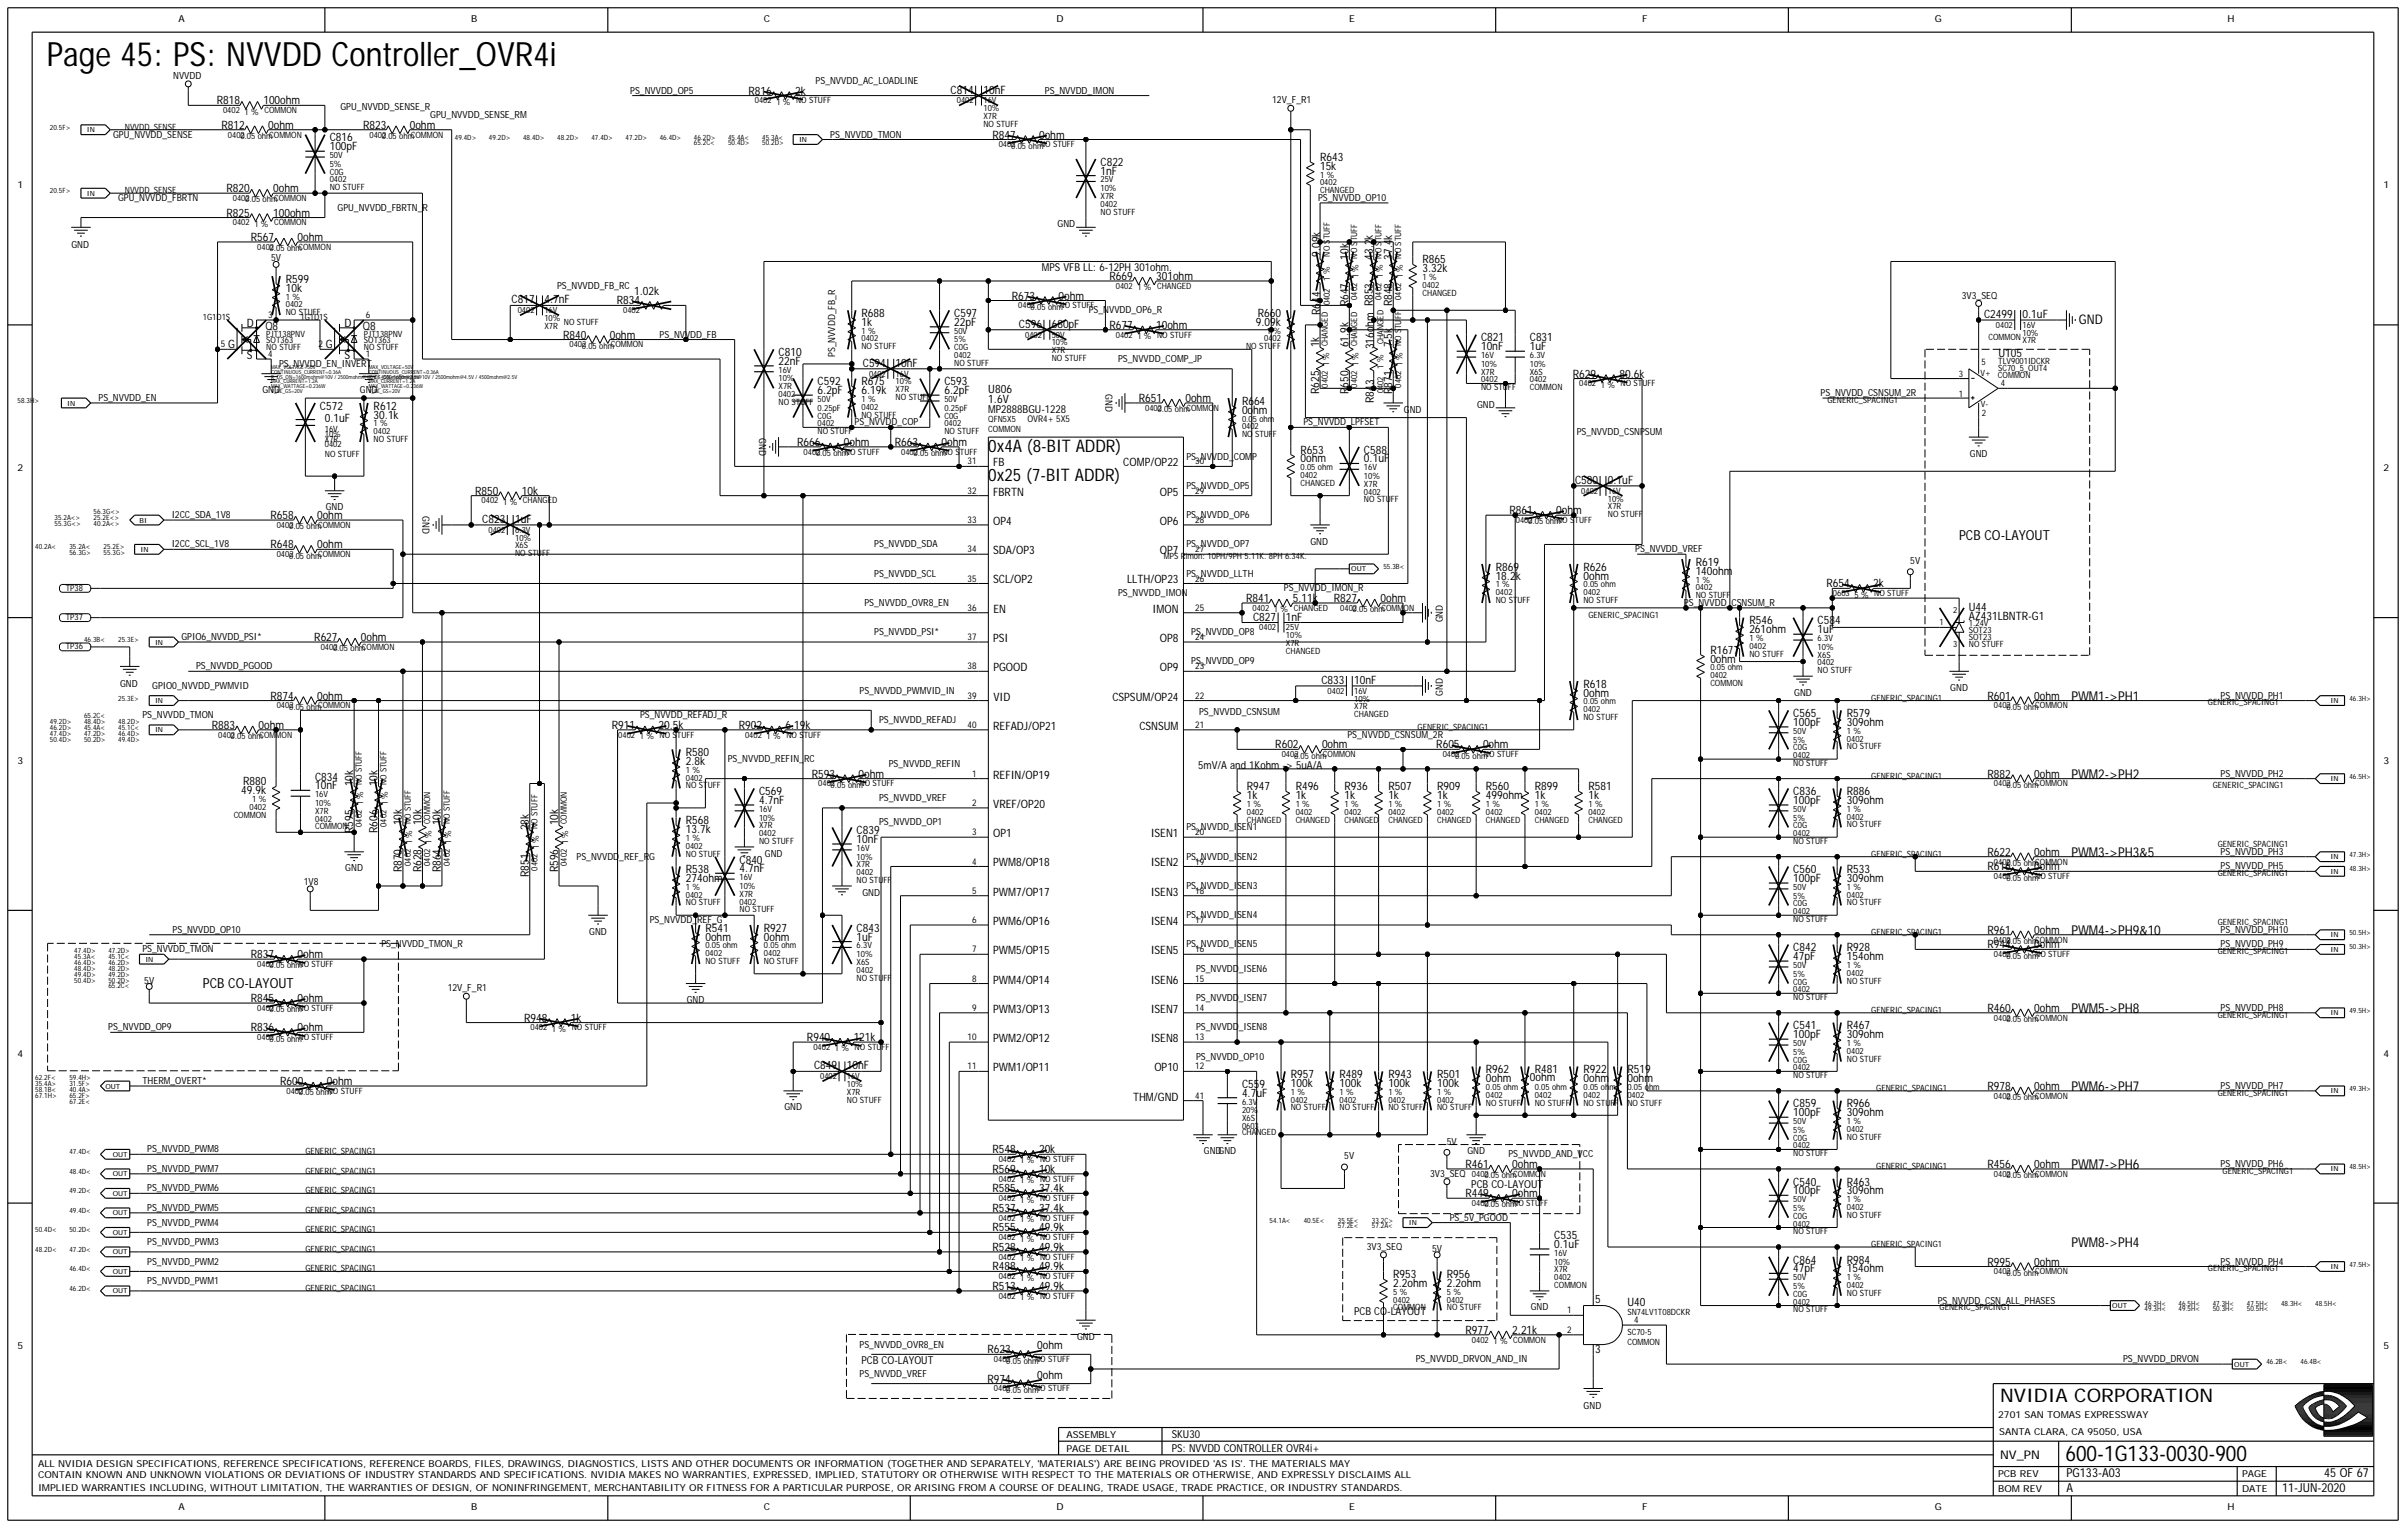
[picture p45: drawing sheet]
<svg xmlns="http://www.w3.org/2000/svg" width="422mm" height="268mm" viewBox="0 0 422 268" stroke-linecap="round" stroke-linejoin="round" font-family="sans-serif">
<defs><g id="words">
<text font-size="5.9" x="8.2" y="11.6">Page 45: PS: NVVDD Controller_OVR4i</text>
<text font-size="3.8" x="362.1" y="256.1">600-1G133-0030-900</text>
<text font-size="3.3" x="350.7" y="245.8">NVIDIA CORPORATION</text>
<g font-size="3">
<text x="173.3" y="79.2">0x4A (8-BIT ADDR)</text>
<text x="173.3" y="84.3">0x25 (7-BIT ADDR)</text>
</g>
<g font-size="2.4">
<text x="343.5" y="94.6">PCB CO-LAYOUT</text>
<text x="363.2" y="122.8">PWM1-&gt;PH1</text>
<text x="363.2" y="136.5">PWM2-&gt;PH2</text>
<text x="363.2" y="150.2">PWM3-&gt;PH3&amp;5</text>
<text x="363.2" y="163.9">PWM4-&gt;PH9&amp;10</text>
<text x="35.6" y="173.3">PCB CO-LAYOUT</text>
<text x="363.2" y="177.6">PWM5-&gt;PH8</text>
<text x="363.2" y="191.2">PWM6-&gt;PH7</text>
<text x="363.2" y="204.9">PWM7-&gt;PH6</text>
<text x="363.2" y="218.6">PWM8-&gt;PH4</text>
</g>
<text font-size="2.3" x="364.5" y="56.8">GND</text>
<g font-size="2.2">
<text x="362.3" y="261.5">A</text>
<text x="362.3" y="259">PG133-A03</text>
<text x="400.1" y="261.5">11-JUN-2020</text>
<text x="407.5" y="259">45 OF 67</text>
</g>
<text font-size="2.1" x="350.7" y="255.7">NV_PN</text>
<g font-size="2">
<text x="131.2" y="16.6">R816</text>
<text x="139.4" y="16.6">2k</text>
<text x="166.7" y="16.4">C814</text>
<text x="172.4" y="16.4">10nF</text>
<text x="38" y="18.3">R818</text>
<text x="38.9" y="22.6">R812</text>
<text x="46.2" y="18.3">100ohm</text>
<text x="47" y="22.6">0ohm</text>
<text x="63.7" y="22.6">R823</text>
<text x="71.8" y="22.6">0ohm</text>
<text x="57.8" y="26.3">100pF</text>
<text x="57.8" y="24.8">C816</text>
<text x="174" y="24.3">R847</text>
<text x="182.2" y="24.3">0ohm</text>
<text x="193" y="29.1">C822</text>
<text x="231.4" y="29.8">15k</text>
<text x="231.4" y="28.2">R643</text>
<text x="39.7" y="33.7">R820</text>
<text x="47.9" y="33.7">0ohm</text>
<text x="193" y="30.6">1nF</text>
<text x="39.7" y="38">R825</text>
<text x="47.9" y="38">100ohm</text>
<text x="44" y="42.2">R567</text>
<text x="52.2" y="42.2">0ohm</text>
<text x="231.4" y="45" transform="rotate(-90 231.4 45)">9.09k</text>
<text x="236.4" y="45.5" transform="rotate(-90 236.4 45.5)">10k</text>
<text x="240.7" y="45.5" transform="rotate(-90 240.7 45.5)">43.2k</text>
<text x="244.1" y="45.5" transform="rotate(-90 244.1 45.5)">37.4k</text>
<text x="249.4" y="47.7">3.32k</text>
<text x="249.4" y="46.2">R865</text>
<text x="50.1" y="49.6">R599</text>
<text x="50.1" y="51.1">10k</text>
<text x="89.7" y="53.2">C817</text>
<text x="95.4" y="53.2">4.7nF</text>
<text x="108.1" y="53.4">R834</text>
<text x="111.2" y="51.7">1.02k</text>
<text x="177.4" y="52.5">R673</text>
<text x="185.6" y="52.5">0ohm</text>
<text x="194.5" y="49.1">R669</text>
<text x="202.7" y="49.1">301ohm</text>
<text x="236.4" y="53.7" transform="rotate(-90 236.4 53.7)">R647</text>
<text x="244.1" y="53.7" transform="rotate(-90 244.1 53.7)">R848</text>
<text x="43.3" y="57.3">D</text>
<text x="46.5" y="57.8">Q8</text>
<text x="60.4" y="57.3">D</text>
<text x="63.6" y="57.8">Q8</text>
<text x="98.7" y="59.4">R840</text>
<text x="106.9" y="59.4">0ohm</text>
<text x="151" y="55.6">R688</text>
<text x="151" y="57.1">1k</text>
<text x="167.3" y="55.6">C597</text>
<text x="167.3" y="57.1">22pF</text>
<text x="178.6" y="57.5">C596</text>
<text x="184.4" y="57.5">680pF</text>
<text x="194.5" y="57.6">R677</text>
<text x="202.7" y="57.6">10ohm</text>
<text x="220.2" y="57.1">9.09k</text>
<text x="220.5" y="55.6">R660</text>
<text x="231.4" y="55.2" transform="rotate(-90 231.4 55.2)">R644</text>
<text x="259.7" y="59.9">C821</text>
<text x="268.2" y="59.9">C831</text>
<text x="347.9" y="55.8">C2499</text>
<text x="354.6" y="55.8">0.1uF</text>
<text x="40" y="61.1">G</text>
<text x="43.3" y="62.9">S</text>
<text x="57.1" y="61.1">G</text>
<text x="60.4" y="62.9">S</text>
<text x="136.5" y="64">22nF</text>
<text x="136.5" y="62.4">C810</text>
<text x="151.3" y="64.3">C594</text>
<text x="157" y="64.3">10nF</text>
<text x="231.3" y="60.9" transform="rotate(-90 231.3 60.9)">1k</text>
<text x="236.4" y="60.9" transform="rotate(-90 236.4 60.9)">61.9k</text>
<text x="240.8" y="61.2" transform="rotate(-90 240.8 61.2)">316ohm R853</text>
<text x="244.1" y="60.9" transform="rotate(-90 244.1 60.9)">7.5k</text>
<text x="259.7" y="61.4">10nF</text>
<text x="268.2" y="61.4">1uF</text>
<text x="350.4" y="62.5">U105</text>
<text x="56.1" y="71.8">C572</text>
<text x="65.5" y="71.8">R612</text>
<text x="143.3" y="69.1">6.2pF</text>
<text x="143.3" y="67.6">C592</text>
<text x="151" y="69.1">6.19k</text>
<text x="151" y="67.6">R675</text>
<text x="165.6" y="69.1">6.2pF</text>
<text x="165.6" y="67.6">C593</text>
<text x="173.3" y="68.9">U806</text>
<text x="173.3" y="70.6">1.6V</text>
<text x="199.6" y="70.5">R651</text>
<text x="207.8" y="70.5">0ohm</text>
<text x="217.8" y="71">R664</text>
<text x="231.3" y="69.1" transform="rotate(-90 231.3 69.1)">R625</text>
<text x="236.4" y="69.1" transform="rotate(-90 236.4 69.1)">R650</text>
<text x="240.8" y="70.6" transform="rotate(-90 240.8 70.6)">R843</text>
<text x="244.1" y="69.1" transform="rotate(-90 244.1 69.1)">R871</text>
<text x="275.8" y="66.2">R629</text>
<text x="284" y="66.2">80.6k</text>
<text x="57" y="74.1">0.1uF</text>
<text x="65.5" y="73.4">30.1k</text>
<text x="217.8" y="72.5">0ohm</text>
<text x="139.8" y="78.2">R666</text>
<text x="148" y="78.2">0ohm</text>
<text x="156.9" y="78.2">R663</text>
<text x="165.1" y="78.2">0ohm</text>
<text x="174.1" y="81.8">FB</text>
<text x="196.9" y="81.8">COMP/OP22</text>
<text x="228" y="79.5">R653</text>
<text x="228" y="81.1">0ohm</text>
<text x="239.1" y="79.5">C588</text>
<text x="239.1" y="81.1">0.1uF</text>
<text x="83.3" y="86.7">R850</text>
<text x="91.5" y="86.7">10k</text>
<text x="174.1" y="86.9">FBRTN</text>
<text x="203.4" y="86.9">OP5</text>
<text x="276.1" y="84.8">C580</text>
<text x="281.9" y="84.8">0.1uF</text>
<text x="47.4" y="91">R658</text>
<text x="55.6" y="91">0ohm</text>
<text x="84.6" y="91.7">C823</text>
<text x="90.3" y="91.7">1uF</text>
<text x="174.1" y="92">OP4</text>
<text x="203.4" y="92">OP6</text>
<text x="264.7" y="90.1">R861</text>
<text x="272.8" y="90.1">0ohm</text>
<text x="47.4" y="96.1">R648</text>
<text x="55.6" y="96.1">0ohm</text>
<text x="174.1" y="97.2">SDA/OP3</text>
<text x="203.4" y="97.2">OP7</text>
<text x="262.2" y="100.1">R869</text>
<text x="262.2" y="101.6">18.2k</text>
<text x="277.6" y="101.6">0ohm</text>
<text x="277.6" y="100.1">R626</text>
<text x="297.3" y="99.2">R619</text>
<text x="297.3" y="100.7">140ohm</text>
<text x="174.1" y="102.3">SCL/OP2</text>
<text x="174.2" y="107.4">EN</text>
<text x="197.6" y="102.3">LLTH/OP23</text>
<text x="202.1" y="107.4">IMON</text>
<text x="218.5" y="105.5">R841</text>
<text x="226.7" y="105.5">5.11k</text>
<text x="233.9" y="105.5">R827</text>
<text x="242" y="105.5">0ohm</text>
<text x="320.2" y="103">R654</text>
<text x="328.4" y="103">2k</text>
<text x="345.2" y="107.1">U44</text>
<text x="55.1" y="112.4">R627</text>
<text x="63.3" y="112.4">0ohm</text>
<text x="174.1" y="112.6">PSI</text>
<text x="203.4" y="112.6">OP8</text>
<text x="219.7" y="108.8">C827</text>
<text x="225.5" y="108.8">1nF</text>
<text x="306.7" y="109.5">R546</text>
<text x="306.7" y="111">261ohm</text>
<text x="318.7" y="109.5">C584</text>
<text x="318.7" y="111">1uF</text>
<text x="345.2" y="108.6">AZ431LBNTR-G1</text>
<text x="174.2" y="117.7">PGOOD</text>
<text x="203.4" y="117.7">OP9</text>
<text x="231.7" y="119.9">C833</text>
<text x="237.4" y="119.9">10nF</text>
<text x="299.9" y="116.1">0ohm</text>
<text x="299.9" y="114.6">R1677</text>
<text x="47.4" y="122.6">R874</text>
<text x="55.6" y="122.6">0ohm</text>
<text x="174.2" y="122.8">VID</text>
<text x="195" y="122.8">CSPSUM/OP24</text>
<text x="277.6" y="120.6">R618</text>
<text x="277.6" y="122.1">0ohm</text>
<text x="314.4" y="125.7">C565</text>
<text x="323.8" y="125.7">R579</text>
<text x="348.5" y="122.6">R601</text>
<text x="356.7" y="122.6">0ohm</text>
<text x="37.1" y="127.8">R883</text>
<text x="45.3" y="127.8">0ohm</text>
<text x="107.3" y="127.8">R911</text>
<text x="115.5" y="127.8">20.5k</text>
<text x="129.5" y="127.8">R902</text>
<text x="137.7" y="127.8">6.19k</text>
<text x="174.1" y="127.9">REFADJ/OP21</text>
<text x="199.8" y="127.9">CSNSUM</text>
<text x="223.6" y="131.2">R602</text>
<text x="231.8" y="131.2">0ohm</text>
<text x="251.8" y="131.2">R605</text>
<text x="260" y="131.2">0ohm</text>
<text x="314.4" y="127.3">100pF</text>
<text x="323.8" y="127.3">309ohm</text>
<text x="42.6" y="137.7">R880</text>
<text x="55.2" y="136.8">C834</text>
<text x="61.9" y="137.9" transform="rotate(-90 61.9 137.9)">10k</text>
<text x="66.2" y="137.9" transform="rotate(-90 66.2 137.9)">10k</text>
<text x="120.3" y="134.1">2.8k</text>
<text x="120.3" y="132.6">R580</text>
<text x="142.3" y="136.3">R593</text>
<text x="150.5" y="136.3">0ohm</text>
<text x="174.1" y="136.5">REFIN/OP19</text>
<text x="348.5" y="136.3">R882</text>
<text x="356.7" y="136.3">0ohm</text>
<text x="42.3" y="139.2">49.9k</text>
<text x="55.2" y="138.4">10nF</text>
<text x="133.1" y="139.4">C569</text>
<text x="133.1" y="140.9">4.7nF</text>
<text x="174.1" y="141.6">VREF/OP20</text>
<text x="218.6" y="138.6">R947</text>
<text x="218.6" y="140.1">1k</text>
<text x="227.2" y="138.6">R496</text>
<text x="227.2" y="140.1">1k</text>
<text x="235.7" y="138.6">R936</text>
<text x="235.7" y="140.1">1k</text>
<text x="243.4" y="138.6">R507</text>
<text x="243.4" y="140.1">1k</text>
<text x="252" y="138.6">R909</text>
<text x="252" y="140.1">1k</text>
<text x="260.5" y="138.6">R560</text>
<text x="260.5" y="140.1">499ohm</text>
<text x="269.1" y="138.6">R899</text>
<text x="269.1" y="140.1">1k</text>
<text x="278.5" y="138.6">R581</text>
<text x="278.5" y="140.1">1k</text>
<text x="314.4" y="139.4">C836</text>
<text x="314.4" y="140.9">100pF</text>
<text x="323.8" y="139.4">R886</text>
<text x="323.8" y="140.9">309ohm</text>
<text x="61.9" y="146.1" transform="rotate(-90 61.9 146.1)">R595</text>
<text x="66.2" y="146.1" transform="rotate(-90 66.2 146.1)">R606</text>
<text x="70.5" y="144.7" transform="rotate(-90 70.5 144.7)">10k</text>
<text x="73.9" y="144.7" transform="rotate(-90 73.9 144.7)">10k</text>
<text x="77.3" y="144.7" transform="rotate(-90 77.3 144.7)">10k</text>
<text x="92.7" y="145.6" transform="rotate(-90 92.7 145.6)">28k</text>
<text x="97.8" y="144.7" transform="rotate(-90 97.8 144.7)">10k</text>
<text x="120.3" y="146.1">13.7k</text>
<text x="120.3" y="144.5">R568</text>
<text x="150.2" y="147.8">10nF</text>
<text x="150.2" y="146.3">C839</text>
<text x="174.1" y="146.8">OP1</text>
<text x="201.8" y="146.8">ISEN1</text>
<text x="70.5" y="152.9" transform="rotate(-90 70.5 152.9)">R870</text>
<text x="73.9" y="152.9" transform="rotate(-90 73.9 152.9)">R628</text>
<text x="77.3" y="152.9" transform="rotate(-90 77.3 152.9)">R864</text>
<text x="92.7" y="153.8" transform="rotate(-90 92.7 153.8)">R851</text>
<text x="97.8" y="152.9" transform="rotate(-90 97.8 152.9)">R596</text>
<text x="120.3" y="154.6">274ohm</text>
<text x="120.3" y="153.1">R538</text>
<text x="129.7" y="151.4">C840</text>
<text x="129.7" y="152.9">4.7nF</text>
<text x="174.1" y="151.9">PWM8/OP18</text>
<text x="201.8" y="151.9">ISEN2</text>
<text x="314.4" y="153.1">C560</text>
<text x="314.4" y="154.6">100pF</text>
<text x="323.8" y="153.1">R533</text>
<text x="323.8" y="154.6">309ohm</text>
<text x="348.5" y="150">R622</text>
<text x="348.5" y="152.6">R616</text>
<text x="356.7" y="152.6">0ohm</text>
<text x="356.7" y="150">0ohm</text>
<text x="174.1" y="157">PWM7/OP17</text>
<text x="201.8" y="157">ISEN3</text>
<text x="44" y="168">R837</text>
<text x="52.2" y="168">0ohm</text>
<text x="123.7" y="163.4">R541</text>
<text x="123.7" y="164.9">0ohm</text>
<text x="133.9" y="163.4">R927</text>
<text x="133.9" y="164.9">0ohm</text>
<text x="150.2" y="164.9">1uF</text>
<text x="150.2" y="163.4">C843</text>
<text x="174.1" y="162.1">PWM6/OP16</text>
<text x="174.1" y="167.3">PWM5/OP15</text>
<text x="201.8" y="167.3">ISEN5</text>
<text x="201.8" y="162.2">ISEN4</text>
<text x="314.4" y="166.8">C842</text>
<text x="323.8" y="166.8">R928</text>
<text x="348.5" y="163.7">R961</text>
<text x="348.5" y="166.3">R944</text>
<text x="356.7" y="166.3">0ohm</text>
<text x="356.7" y="163.7">0ohm</text>
<text x="174.1" y="172.4">PWM4/OP14</text>
<text x="201.8" y="172.4">ISEN6</text>
<text x="314.4" y="168.3">47pF</text>
<text x="323.8" y="168.3">154ohm</text>
<text x="44" y="175.7">R845</text>
<text x="52.2" y="175.7">0ohm</text>
<text x="91.9" y="179.1">R948</text>
<text x="100.1" y="179.1">1k</text>
<text x="174.1" y="177.6">PWM3/OP13</text>
<text x="201.8" y="177.6">ISEN7</text>
<text x="348.5" y="177.4">R460</text>
<text x="356.7" y="177.4">0ohm</text>
<text x="44" y="180.8">R836</text>
<text x="52.2" y="180.8">0ohm</text>
<text x="141.5" y="182.5">R940</text>
<text x="149.7" y="182.5">121k</text>
<text x="174.1" y="182.7">PWM2/OP12</text>
<text x="201.8" y="182.7">ISEN8</text>
<text x="314.4" y="180.5">C541</text>
<text x="314.4" y="182">100pF</text>
<text x="323.8" y="180.5">R467</text>
<text x="323.8" y="182">309ohm</text>
<text x="49.1" y="190.2">R600</text>
<text x="57.3" y="190.2">0ohm</text>
<text x="142.7" y="187.5">C849</text>
<text x="148.5" y="187.5">10nF</text>
<text x="174.1" y="187.8">PWM1/OP11</text>
<text x="202.4" y="187.8">OP10</text>
<text x="217.8" y="190.7">C559</text>
<text x="226.3" y="189">R957</text>
<text x="226.3" y="190.6">100k</text>
<text x="234.9" y="189">R489</text>
<text x="234.9" y="190.6">100k</text>
<text x="243.4" y="189">R943</text>
<text x="243.4" y="190.6">100k</text>
<text x="252" y="189">R501</text>
<text x="252" y="190.6">100k</text>
<text x="260.5" y="188.2">R962</text>
<text x="260.5" y="189.7">0ohm</text>
<text x="268.2" y="189.5">0ohm</text>
<text x="269.1" y="188.2">R481</text>
<text x="277.6" y="188.2">R922</text>
<text x="277.6" y="189.7">0ohm</text>
<text x="285.3" y="189.7">0ohm</text>
<text x="285.3" y="188.2">R519</text>
<text x="348.5" y="191.1">R978</text>
<text x="356.7" y="191.1">0ohm</text>
<text x="198.6" y="193">THM/GND</text>
<text x="217.8" y="192.3">4.7uF</text>
<text x="314.4" y="194.1">C859</text>
<text x="314.4" y="195.7">100pF</text>
<text x="323.8" y="194.1">R966</text>
<text x="323.8" y="195.7">309ohm</text>
<text x="174" y="202.2">R548</text>
<text x="182.2" y="202.2">20k</text>
<text x="174" y="209">R585</text>
<text x="174" y="205.6">R569</text>
<text x="182.2" y="209">37.4k</text>
<text x="182.2" y="205.6">10k</text>
<text x="257" y="204.8">R461</text>
<text x="257" y="209.9">R449</text>
<text x="265.1" y="204.8">0ohm</text>
<text x="265.1" y="209.9">0ohm</text>
<text x="314.4" y="207.8">C540</text>
<text x="314.4" y="209.4">100pF</text>
<text x="323.8" y="207.8">R463</text>
<text x="323.8" y="209.4">309ohm</text>
<text x="348.5" y="204.8">R456</text>
<text x="356.7" y="204.8">0ohm</text>
<text x="174" y="212.5">R537</text>
<text x="174" y="215.9">R555</text>
<text x="182.2" y="215.9">49.9k</text>
<text x="182.2" y="212.5">37.4k</text>
<text x="174" y="219.3">R528</text>
<text x="182.2" y="219.3">49.9k</text>
<text x="272.5" y="217.2">C535</text>
<text x="272.5" y="218.8">0.1uF</text>
<text x="314.4" y="221.5">C864</text>
<text x="323.8" y="221.5">R984</text>
<text x="348.5" y="221.9">R995</text>
<text x="356.7" y="221.9">0ohm</text>
<text x="174" y="222.7">R488</text>
<text x="174" y="226.1">R513</text>
<text x="182.2" y="222.7">49.9k</text>
<text x="182.2" y="226.1">49.9k</text>
<text x="244.3" y="224.1">R953</text>
<text x="244.3" y="225.6">2.2ohm</text>
<text x="253.7" y="224.1">R956</text>
<text x="253.7" y="225.6">2.2ohm</text>
<text x="314.4" y="223.1">47pF</text>
<text x="323.8" y="223.1">154ohm</text>
<text x="257" y="233.8">R977</text>
<text x="265.1" y="233.8">2.21k</text>
<text x="279.7" y="228.4">5</text>
<text x="285.3" y="228.9">U40</text>
<text x="173.1" y="237.3">R623</text>
<text x="181.8" y="236.6">0ohm</text>
<text x="279.7" y="237.3">3</text>
<text x="173.1" y="242.4">R974</text>
<text x="181.8" y="241.7">0ohm</text>
</g>
<g font-size="1.9">
<text x="182.7" y="47.5">MPS VFB LL: 6-12PH 301ohm.</text>
<text x="173.3" y="72.4">MP2888BGU-1228</text>
<text x="210.1" y="134.8">5mV/A and 1Kohm -&gt; 5uA/A</text>
<text x="258" y="208.3">PCB CO-LAYOUT</text>
<text x="237.4" y="230.6">PCB CO-LAYOUT</text>
<text x="151" y="239.1">PCB CO-LAYOUT</text>
<text x="205.4" y="252.1">SKU30</text>
<text x="205.4" y="254.5">PS: NVVDD CONTROLLER OVR4i+</text>
</g>
<g font-size="1.7">
<text x="31.3" y="3.9">A</text>
<text x="82.6" y="3.9">B</text>
<text x="133.9" y="3.9">C</text>
<text x="185.3" y="3.9">D</text>
<text x="236.6" y="3.9">E</text>
<text x="287.9" y="3.9">F</text>
<text x="339.2" y="3.9">G</text>
<text x="390.5" y="3.9">H</text>
<text x="30.4" y="13.9">NVVDD</text>
<text x="110.5" y="16.4">PS_NVVDD_OP5</text>
<text x="143" y="14.7">PS_NVVDD_AC_LOADLINE</text>
<text x="183.2" y="16.4">PS_NVVDD_IMON</text>
<text x="59.7" y="19.3">GPU_NVVDD_SENSE_R</text>
<text x="75.4" y="20.7">GPU_NVVDD_SENSE_RM</text>
<text x="223" y="18.1">12V_F_R1</text>
<text x="19.8" y="24.1">GPU_NVVDD_SENSE</text>
<text x="145.6" y="24.1">PS_NVVDD_TMON</text>
<text x="3.1" y="33">1</text>
<text x="20.7" y="35.2">GPU_NVVDD_FBRTN</text>
<text x="231.1" y="35.2">PS_NVVDD_OP10</text>
<text x="417.9" y="33">1</text>
<text x="59.2" y="36.9">GPU_NVVDD_FBRTN_R</text>
<text x="185.4" y="39.9">GND</text>
<text x="12.5" y="43.4">GND</text>
<text x="47.5" y="45.8">5V</text>
<text x="97.7" y="50.6">PS_NVVDD_FB_RC</text>
<text x="344" y="52.3">3V3_SEQ</text>
<text x="115.6" y="59.2">PS_NVVDD_FB</text>
<text x="190.9" y="54.9">PS_NVVDD_OP6_R</text>
<text x="48.9" y="64.3">PS_NVVDD_EN_INVERT</text>
<text x="146.4" y="62.6" transform="rotate(-90 146.4 62.6)">PS_NVVDD_FB_R</text>
<text x="196" y="63.5">PS_NVVDD_COMP_JP</text>
<text x="17.3" y="70.3">PS_NVVDD_EN</text>
<text x="46" y="68.9">GND</text>
<text x="63.1" y="68.9">GND</text>
<text x="193.8" y="69.1" transform="rotate(90 193.8 69.1)">GND</text>
<text x="259" y="71.5">GND</text>
<text x="319.2" y="69.4">PS_NVVDD_CSNSUM_2R</text>
<text x="133.1" y="76.8" transform="rotate(90 133.1 76.8)">GND</text>
<text x="149.8" y="74.6">PS_NVVDD_COP</text>
<text x="228.5" y="74.6">PS_NVVDD_LPFSET</text>
<text x="246.1" y="72.4">GND</text>
<text x="276.4" y="76.3">PS_NVVDD_CSNPSUM</text>
<text x="3.1" y="82.6">2</text>
<text x="208" y="80.6">PS_NVVDD_COMP</text>
<text x="345.4" y="80.1">GND</text>
<text x="417.9" y="82.6">2</text>
<text x="57.1" y="89.5">GND</text>
<text x="208" y="85.7">PS_NVVDD_OP5</text>
<text x="30.1" y="96">I2CC_SCL_1V8</text>
<text x="30.1" y="90.8">I2CC_SDA_1V8</text>
<text x="74.1" y="90.5" transform="rotate(90 74.1 90.5)">GND</text>
<text x="153.3" y="96">PS_NVVDD_SDA</text>
<text x="208" y="90.8">PS_NVVDD_OP6</text>
<text x="208" y="96">PS_NVVDD_OP7</text>
<text x="229.8" y="95.6">GND</text>
<text x="153.3" y="101.1">PS_NVVDD_SCL</text>
<text x="208" y="101.1">PS_NVVDD_LLTH</text>
<text x="286.7" y="96.8">PS_NVVDD_VREF</text>
<text x="334.9" y="98.9">5V</text>
<text x="151.6" y="106.2">PS_NVVDD_OVR8_EN</text>
<text x="196" y="104.5">PS_NVVDD_IMON</text>
<text x="225.1" y="103.7">PS_NVVDD_IMON_R</text>
<text x="295.2" y="106.2">PS_NVVDD_CSNSUM_R</text>
<text x="31.8" y="112.2">GPIO6_NVVDD_PSI*</text>
<text x="153.3" y="111.4">PS_NVVDD_PSI*</text>
<text x="208.9" y="111.4">PS_NVVDD_OP8</text>
<text x="253" y="109.1" transform="rotate(-90 253 109.1)">GND</text>
<text x="34.4" y="117.3">PS_NVVDD_PGOOD</text>
<text x="208.9" y="116.5">PS_NVVDD_OP9</text>
<text x="21.1" y="120.4">GND</text>
<text x="25" y="125.9">PS_NVVDD_TMON</text>
<text x="26.7" y="120.8">GPIO0_NVVDD_PWMVID</text>
<text x="112.2" y="125.9">PS_NVVDD_REFADJ_R</text>
<text x="150.7" y="121.6">PS_NVVDD_PWMVID_IN</text>
<text x="210.2" y="125.4">PS_NVVDD_CSNSUM</text>
<text x="253" y="121.9" transform="rotate(-90 253 121.9)">GND</text>
<text x="314.6" y="122">GND</text>
<text x="341.9" y="121.1">GND</text>
<text x="389.3" y="122.5">PS_NVVDD_PH1</text>
<text x="154.1" y="126.8">PS_NVVDD_REFADJ</text>
<text x="236.2" y="129.3">PS_NVVDD_CSNSUM_2R</text>
<text x="3.1" y="133.9">3</text>
<text x="127.6" y="133.6">PS_NVVDD_REFIN_RC</text>
<text x="155.8" y="134.4">PS_NVVDD_REFIN</text>
<text x="389.3" y="136.2">PS_NVVDD_PH2</text>
<text x="417.9" y="133.9">3</text>
<text x="154.1" y="140.4">PS_NVVDD_VREF</text>
<text x="154.1" y="144.7">PS_NVVDD_OP1</text>
<text x="208" y="145.6">PS_NVVDD_ISEN1</text>
<text x="389.3" y="149.8">PS_NVVDD_PH3</text>
<text x="53.3" y="155.1">1V8</text>
<text x="60.5" y="152.8">GND</text>
<text x="101.1" y="150.7">PS_NVVDD_REF_RG</text>
<text x="134.1" y="150.2">GND</text>
<text x="208" y="150.7">PS_NVVDD_ISEN2</text>
<text x="208" y="155.8">PS_NVVDD_ISEN3</text>
<text x="389.3" y="152.4">PS_NVVDD_PH5</text>
<text x="113.9" y="161.8">PS_NVVDD_REF_G</text>
<text x="151.2" y="157">GND</text>
<text x="208" y="161">PS_NVVDD_ISEN4</text>
<text x="25" y="167">PS_NVVDD_TMON</text>
<text x="30.3" y="163.5">PS_NVVDD_OP10</text>
<text x="66.9" y="166.1">PS_NVVDD_TMON_R</text>
<text x="103.3" y="163.9">GND</text>
<text x="208" y="166.1">PS_NVVDD_ISEN5</text>
<text x="389.3" y="163.5">PS_NVVDD_PH10</text>
<text x="389.3" y="166.1">PS_NVVDD_PH9</text>
<text x="25.3" y="172.4">5V</text>
<text x="78.5" y="173.8">12V_F_R1</text>
<text x="209.7" y="170.4">PS_NVVDD_ISEN6</text>
<text x="120.4" y="175.8">GND</text>
<text x="209.7" y="175.5">PS_NVVDD_ISEN7</text>
<text x="389.3" y="177.2">PS_NVVDD_PH8</text>
<text x="3.1" y="185.3">4</text>
<text x="19" y="180.6">PS_NVVDD_OP9</text>
<text x="209.7" y="180.6">PS_NVVDD_ISEN8</text>
<text x="209.7" y="185.8">PS_NVVDD_OP10</text>
<text x="417.9" y="185.3">4</text>
<text x="25" y="190">THERM_OVERT*</text>
<text x="389.3" y="190.9">PS_NVVDD_PH7</text>
<text x="137.5" y="194.7">GND</text>
<text x="25.8" y="202">PS_NVVDD_PWM8</text>
<text x="211.1" y="202.4">GNDGND</text>
<text x="235.7" y="203.2">5V</text>
<text x="253.7" y="200.6">5V</text>
<text x="257.3" y="202.4">GND</text>
<text x="264.5" y="202.9">PS_NVVDD_AND_VCC</text>
<text x="25.8" y="205.4">PS_NVVDD_PWM7</text>
<text x="25.8" y="208.9">PS_NVVDD_PWM6</text>
<text x="250.7" y="206.3">3V3_SEQ</text>
<text x="389.3" y="204.6">PS_NVVDD_PH6</text>
<text x="25.8" y="212.3">PS_NVVDD_PWM5</text>
<text x="25.8" y="214.8">PS_NVVDD_PWM4</text>
<text x="254.2" y="214">PS_5V_PGOOD</text>
<text x="25.8" y="221.7">PS_NVVDD_PWM2</text>
<text x="25.8" y="218.3">PS_NVVDD_PWM3</text>
<text x="239.6" y="219.1">3V3_SEQ</text>
<text x="251.1" y="219.5">5V</text>
<text x="389.3" y="221.7">PS_NVVDD_PH4</text>
<text x="25.8" y="225.1">PS_NVVDD_PWM1</text>
<text x="268.4" y="229.7">GND</text>
<text x="339.7" y="228.5">PS_NVVDD_CSN_ALL_PHASES</text>
<text x="3.1" y="236.6">5</text>
<text x="150.7" y="236.2">PS_NVVDD_OVR8_EN</text>
<text x="188.8" y="234.9">GND</text>
<text x="248.2" y="238.8">PS_NVVDD_DRVON_AND_IN</text>
<text x="372.2" y="238.8">PS_NVVDD_DRVON</text>
<text x="417.9" y="236.6">5</text>
<text x="150.7" y="241.4">PS_NVVDD_VREF</text>
<text x="277.7" y="247">GND</text>
<text x="350.3" y="248.5">2701 SAN TOMAS EXPRESSWAY</text>
<text x="350.5" y="251.6">SANTA CLARA, CA 95050, USA</text>
<text x="6.7" y="257.1">ALL NVIDIA DESIGN SPECIFICATIONS, REFERENCE SPECIFICATIONS, REFERENCE BOARDS, FILES, DRAWINGS, DIAGNOSTICS, LISTS AND OTHER DOCUMENTS OR INFORMATION (TOGETHER AND SEPARATELY, 'MATERIALS') ARE BEING PROVIDED 'AS IS'. THE MATERIALS MAY</text>
<text x="187" y="254.5">PAGE DETAIL</text>
<text x="187" y="252.1">ASSEMBLY</text>
<text x="6.7" y="259.2">CONTAIN KNOWN AND UNKNOWN VIOLATIONS OR DEVIATIONS OF INDUSTRY STANDARDS AND SPECIFICATIONS. NVIDIA MAKES NO WARRANTIES, EXPRESSED, IMPLIED, STATUTORY OR OTHERWISE WITH RESPECT TO THE MATERIALS OR OTHERWISE, AND EXPRESSLY DISCLAIMS ALL</text>
<text x="6.7" y="261.4">IMPLIED WARRANTIES INCLUDING, WITHOUT LIMITATION, THE WARRANTIES OF DESIGN, OF NONINFRINGEMENT, MERCHANTABILITY OR FITNESS FOR A PARTICULAR PURPOSE, OR ARISING FROM A COURSE OF DEALING, TRADE USAGE, TRADE PRACTICE, OR INDUSTRY STANDARDS.</text>
<text x="350.3" y="261.5">BOM REV</text>
<text x="350.3" y="259">PCB REV</text>
<text x="393.1" y="259">PAGE</text>
<text x="393.1" y="261.5">DATE</text>
<text x="31.3" y="264.8">A</text>
<text x="82.6" y="264.8">B</text>
<text x="133.9" y="264.8">C</text>
<text x="185.3" y="264.8">D</text>
<text x="236.6" y="264.8">E</text>
<text x="287.9" y="264.8">F</text>
<text x="339.2" y="264.8">G</text>
<text x="390.5" y="264.8">H</text>
</g>
<g font-size="1.6">
<text x="47" y="55.8">3</text>
<text x="64.1" y="55.8">6</text>
<text x="38.7" y="60.9">5</text>
<text x="47" y="62.6">4</text>
<text x="55.8" y="60.9">2</text>
<text x="64.1" y="62.6">1</text>
<text x="347.4" y="63.9">5</text>
<text x="343.4" y="69.6">1</text>
<text x="343.4" y="66">3</text>
<text x="350.8" y="67.7">4</text>
<text x="180.1" y="74.1">OVR4+ 5X5</text>
<text x="347.4" y="73">2</text>
<text x="169.6" y="81.4">31</text>
<text x="209.5" y="81.4">30</text>
<text x="169.6" y="86.6">32</text>
<text x="209.5" y="86.6">29</text>
<text x="169.6" y="91.7">33</text>
<text x="209.5" y="91.7">28</text>
<text x="169.6" y="96.8">34</text>
<text x="169.6" y="101.9">35</text>
<text x="209.5" y="96.8">27</text>
<text x="209.5" y="101.9">26</text>
<text x="169.6" y="107.1">36</text>
<text x="209.5" y="107.1">25</text>
<text x="169.6" y="112.2">37</text>
<text x="209.5" y="112.2">24</text>
<text x="169.6" y="117.3">38</text>
<text x="209.5" y="117.3">23</text>
<text x="169.6" y="122.5">39</text>
<text x="209.5" y="122.5">22</text>
<text x="169.6" y="127.6">40</text>
<text x="209.5" y="127.6">21</text>
<text x="170.4" y="136.2">1</text>
<text x="170.4" y="141.3">2</text>
<text x="170.4" y="146.4">3</text>
<text x="209.5" y="146.4">20</text>
<text x="170.4" y="151.6">4</text>
<text x="209.5" y="151.6">19</text>
<text x="170.4" y="156.7">5</text>
<text x="170.4" y="161.8">6</text>
<text x="209.5" y="161.8">17</text>
<text x="209.5" y="156.7">18</text>
<text x="170.4" y="167">7</text>
<text x="209.5" y="167">16</text>
<text x="170.4" y="172.1">8</text>
<text x="209.5" y="172.1">15</text>
<text x="170.4" y="177.2">9</text>
<text x="209.5" y="177.2">14</text>
<text x="169.6" y="182.3">10</text>
<text x="209.5" y="182.3">13</text>
<text x="169.6" y="187.5">11</text>
<text x="209.5" y="187.5">12</text>
<text x="209.5" y="192.6">41</text>
<text x="274.8" y="233.7">2</text>
<text x="274.8" y="230.2">1</text>
<text x="286.5" y="232">4</text>
</g>
<g font-size="1.5">
<text x="21.9" y="22.7">NVVDD_SENSE</text>
<text x="39.1" y="19.8">0402</text>
<text x="42.9" y="20.2">1 % COMMON</text>
<text x="132.3" y="18.1">0402</text>
<text x="136.1" y="18.4">1 % NO STUFF</text>
<text x="167.8" y="18.1">0402</text>
<text x="172.4" y="22.2">NO STUFF</text>
<text x="172.4" y="20.9">X7R</text>
<text x="172.4" y="19.5">10%</text>
<text x="172.4" y="18.1">16V</text>
<text x="40" y="24.1">0402</text>
<text x="42.1" y="24.4">0.05 ohmCOMMON</text>
<text x="57.8" y="27.7">50V</text>
<text x="57.8" y="29.2">5%</text>
<text x="64.8" y="24.1">0402</text>
<text x="66.9" y="24.4">0.05 ohmCOMMON</text>
<text x="175.1" y="25.8">0402</text>
<text x="177.3" y="26.1">0.05 ohmNO STUFF</text>
<text x="21.9" y="33.9">NVVDD_SENSE</text>
<text x="40.8" y="35.2">0402</text>
<text x="43" y="35.5">0.05 ohmCOMMON</text>
<text x="57.8" y="33.4">NO STUFF</text>
<text x="57.8" y="30.6">C0G</text>
<text x="57.8" y="32">0402</text>
<text x="193" y="32">25V</text>
<text x="193" y="34.9">X7R</text>
<text x="193" y="33.5">10%</text>
<text x="231.4" y="33.9">CHANGED</text>
<text x="231.4" y="31.1">1 %</text>
<text x="231.4" y="32.5">0402</text>
<text x="40.8" y="39.5">0402</text>
<text x="44.6" y="39.7">1 % COMMON</text>
<text x="193" y="37.6">NO STUFF</text>
<text x="193" y="36.3">0402</text>
<text x="45.1" y="43.8">0402</text>
<text x="47.3" y="44">0.05 ohmCOMMON</text>
<text x="233.2" y="45" transform="rotate(-90 233.2 45)">NO STUFF</text>
<text x="50.1" y="52.5">1 %</text>
<text x="50.1" y="53.9">0402</text>
<text x="195.6" y="50.6">0402</text>
<text x="199.4" y="50.9">1 % CHANGED</text>
<text x="233.2" y="53.5" transform="rotate(-90 233.2 53.5)">0402</text>
<text x="233.2" y="49.3" transform="rotate(-90 233.2 49.3)">1 %</text>
<text x="237.9" y="52.6" transform="rotate(-90 237.9 52.6)">0402</text>
<text x="238.2" y="48.8" transform="rotate(-90 238.2 48.8)">1 % NO STUFF</text>
<text x="242.2" y="52.6" transform="rotate(-90 242.2 52.6)">0402</text>
<text x="242.5" y="48.8" transform="rotate(-90 242.5 48.8)">1 % NO STUFF</text>
<text x="245.6" y="52.6" transform="rotate(-90 245.6 52.6)">0402</text>
<text x="246" y="48.8" transform="rotate(-90 246 48.8)">1 % NO STUFF</text>
<text x="249.4" y="51.8">CHANGED</text>
<text x="249.4" y="49.1">1 %</text>
<text x="249.4" y="50.5">0402</text>
<text x="35.6" y="56.1">1G1D1S</text>
<text x="46.7" y="59">PJT138PNV</text>
<text x="50.1" y="55.2">NO STUFF</text>
<text x="52.7" y="56.1">1G1D1S</text>
<text x="63.8" y="59">PJT138PNV</text>
<text x="90.8" y="54.9">0402</text>
<text x="95.4" y="56.3">10%</text>
<text x="95.4" y="57.6">X7R</text>
<text x="95.4" y="54.9">16V</text>
<text x="98.9" y="57">NO STUFF</text>
<text x="109.3" y="54.9">0402</text>
<text x="151" y="58.5">1 %</text>
<text x="151" y="59.9">0402</text>
<text x="167.3" y="58.5">50V</text>
<text x="178.5" y="54">0402</text>
<text x="179.7" y="59.2">0402</text>
<text x="180.7" y="54.3">0.05 ohmNO STUFF</text>
<text x="184.4" y="59.2">50V</text>
<text x="195.6" y="59.2">0402</text>
<text x="199.4" y="59.4">1 % NO STUFF</text>
<text x="221.6" y="59.9">0402</text>
<text x="222.1" y="58.5">1 %</text>
<text x="348.6" y="59.5">COMMON</text>
<text x="349.9" y="57.5">0402</text>
<text x="354.6" y="58.8">10%</text>
<text x="354.6" y="57.5">16V</text>
<text x="46.7" y="61.4">NO STUFF</text>
<text x="46.7" y="60.2">SOT363</text>
<text x="63.8" y="61.4">NO STUFF</text>
<text x="63.8" y="60.2">SOT363</text>
<text x="99.8" y="60.9">0402</text>
<text x="102" y="61.1">0.05 ohmCOMMON</text>
<text x="136.5" y="65.3">16V</text>
<text x="151" y="61.2">NO STUFF</text>
<text x="167.3" y="64.1">NO STUFF</text>
<text x="167.3" y="61.4">C0G</text>
<text x="167.3" y="60">5%</text>
<text x="167.3" y="62.8">0402</text>
<text x="184.4" y="63.3">NO STUFF</text>
<text x="184.4" y="60.6">10%</text>
<text x="184.4" y="61.9">X7R</text>
<text x="218.5" y="61.2">NO STUFF</text>
<text x="233" y="64.2" transform="rotate(-90 233 64.2)">1 % CHANGED</text>
<text x="238.2" y="64.2" transform="rotate(-90 238.2 64.2)">1 % CHANGED</text>
<text x="242.6" y="64.7" transform="rotate(-90 242.6 64.7)">1 %</text>
<text x="242.6" y="60.4" transform="rotate(-90 242.6 60.4)">CHANGED</text>
<text x="245.9" y="64.2" transform="rotate(-90 245.9 64.2)">1 % NO STUFF</text>
<text x="259.7" y="64.3">10%</text>
<text x="259.7" y="65.7">X7R</text>
<text x="259.7" y="62.8">16V</text>
<text x="268.2" y="64.3">10%</text>
<text x="268.2" y="65.7">X6S</text>
<text x="268.2" y="62.8">6.3V</text>
<text x="347.2" y="65.9">V+</text>
<text x="350.3" y="63.8">TLV9001IDCKR</text>
<text x="350.3" y="65">SC70_5_OUT4</text>
<text x="354.6" y="60.2">X7R</text>
<text x="136.5" y="71">NO STUFF</text>
<text x="136.5" y="68.2">X7R</text>
<text x="136.5" y="66.9">10%</text>
<text x="136.5" y="69.6">0402</text>
<text x="143.3" y="70.5">50V</text>
<text x="151" y="71.8">0402</text>
<text x="151" y="70.5">1 %</text>
<text x="152.4" y="66">0402</text>
<text x="157" y="66">16V</text>
<text x="157" y="67.4">10%</text>
<text x="157" y="68.8">X7R</text>
<text x="157" y="70.1">NO STUFF</text>
<text x="165.6" y="70.5">50V</text>
<text x="232.8" y="68" transform="rotate(-90 232.8 68)">0402</text>
<text x="237.9" y="68" transform="rotate(-90 237.9 68)">0402</text>
<text x="242.6" y="68.9" transform="rotate(-90 242.6 68.9)">0402</text>
<text x="245.6" y="68" transform="rotate(-90 245.6 68)">0402</text>
<text x="259.7" y="68.4">NO STUFF</text>
<text x="259.7" y="67.1">0402</text>
<text x="268.2" y="67.1">0402</text>
<text x="268.2" y="68.4">COMMON</text>
<text x="276.9" y="67.7">0402</text>
<text x="280.7" y="68">1 % NO STUFF</text>
<text x="320.4" y="70.6">GENERIC_SPACING1</text>
<text x="347.3" y="71.3">V-</text>
<text x="350.3" y="66.3">COMMON</text>
<text x="57" y="77.5">X7R</text>
<text x="57" y="76.6">10%</text>
<text x="57" y="75.8">16V</text>
<text x="65.5" y="77.5">NO STUFF</text>
<text x="65.5" y="74.7">1 %</text>
<text x="65.5" y="76.1">0402</text>
<text x="143.3" y="76.1">NO STUFF</text>
<text x="143.3" y="74.7">0402</text>
<text x="143.3" y="73.4">C0G</text>
<text x="143.3" y="72">0.25pF</text>
<text x="151" y="73.2">NO STUFF</text>
<text x="165.6" y="76.1">NO STUFF</text>
<text x="165.6" y="73.4">C0G</text>
<text x="165.6" y="72">0.25pF</text>
<text x="165.6" y="74.7">0402</text>
<text x="173.3" y="75.8">COMMON</text>
<text x="173.3" y="74.1">QFN5X5</text>
<text x="200.8" y="72">0402</text>
<text x="202.9" y="72.3">0.05 ohmCOMMON</text>
<text x="217.8" y="73.9">0.05 ohm</text>
<text x="217.8" y="76.6">NO STUFF</text>
<text x="217.8" y="75.3">0402</text>
<text x="57" y="78.3">0402</text>
<text x="57" y="80.1">NO STUFF</text>
<text x="140.9" y="79.7">0402</text>
<text x="143.1" y="79.9">0.05 ohmNO STUFF</text>
<text x="158" y="79.7">0402</text>
<text x="160.2" y="79.9">0.05 ohmNO STUFF</text>
<text x="228" y="83.8">0402</text>
<text x="228" y="82.4">0.05 ohm</text>
<text x="239.1" y="82.4">16V</text>
<text x="239.1" y="84">10%</text>
<text x="84.4" y="88.3">0402</text>
<text x="88.2" y="88.5">1 % CHANGED</text>
<text x="228" y="85.2">CHANGED</text>
<text x="239.1" y="86.7">0402</text>
<text x="239.1" y="85.4">X7R</text>
<text x="239.1" y="88.1">NO STUFF</text>
<text x="277.2" y="86.6">0402</text>
<text x="281.9" y="89.3">X7R</text>
<text x="281.9" y="86.6">16V</text>
<text x="281.9" y="87.9">10%</text>
<text x="48.5" y="92.5">0402</text>
<text x="50.7" y="92.8">0.05 ohmCOMMON</text>
<text x="85.6" y="93.4">0402</text>
<text x="90.3" y="94.8">10%</text>
<text x="90.3" y="93.4">6.3V</text>
<text x="265.8" y="91.7">0402</text>
<text x="267.9" y="91.9">0.05 ohmNO STUFF</text>
<text x="281.9" y="90.7">NO STUFF</text>
<text x="48.5" y="97.7">0402</text>
<text x="50.7" y="97.9">0.05 ohmCOMMON</text>
<text x="90.3" y="96.1">X6S</text>
<text x="90.3" y="97.5">NO STUFF</text>
<text x="204.1" y="98">MPS Rimon: 10PH/9PH 5.11K. 8PH 6.34K.</text>
<text x="11.5" y="103.6">TP38</text>
<text x="219.6" y="107.1">0402</text>
<text x="223.4" y="107.3">1 % CHANGED</text>
<text x="235" y="107.1">0402</text>
<text x="237.2" y="107.3">0.05 ohmCOMMON</text>
<text x="262.2" y="103">1 %</text>
<text x="262.2" y="104.3">0402</text>
<text x="262.2" y="105.7">NO STUFF</text>
<text x="277.6" y="105.7">NO STUFF</text>
<text x="277.6" y="104.3">0402</text>
<text x="277.6" y="103">0.05 ohm</text>
<text x="297.3" y="103.5">0402</text>
<text x="297.3" y="104.9">NO STUFF</text>
<text x="297.3" y="102.1">1 %</text>
<text x="321.4" y="104.5">0603</text>
<text x="325.1" y="104.8">5 % NO STUFF</text>
<text x="342.5" y="107.4">2</text>
<text x="11.5" y="108.7">TP37</text>
<text x="11.5" y="113.9">TP36</text>
<text x="56.2" y="113.9">0402</text>
<text x="220.8" y="110.5">0402</text>
<text x="225.5" y="113.2">X7R</text>
<text x="225.5" y="110.5">25V</text>
<text x="225.5" y="111.9">10%</text>
<text x="278.5" y="108.3">GENERIC_SPACING1</text>
<text x="306.7" y="112.4">1 %</text>
<text x="306.7" y="113.8">0402</text>
<text x="318.7" y="112.4">6.3V</text>
<text x="318.7" y="113.9">10%</text>
<text x="340.1" y="109.6">1</text>
<text x="342.5" y="113.4">3</text>
<text x="345.2" y="112.2">SOT23</text>
<text x="345.2" y="109.8">1.24V</text>
<text x="345.2" y="111">SOT23</text>
<text x="345.2" y="113.4">NO STUFF</text>
<text x="58.4" y="114.2">0.05 ohmCOMMON</text>
<text x="225.5" y="114.6">CHANGED</text>
<text x="299.9" y="117.5">0.05 ohm</text>
<text x="299.9" y="118.9">0402</text>
<text x="306.7" y="115.1">NO STUFF</text>
<text x="318.7" y="118">NO STUFF</text>
<text x="318.7" y="116.7">0402</text>
<text x="318.7" y="115.3">X6S</text>
<text x="48.5" y="124.2">0402</text>
<text x="50.7" y="124.4">0.05 ohmCOMMON</text>
<text x="232.8" y="121.6">0402</text>
<text x="237.4" y="125.7">CHANGED</text>
<text x="237.4" y="123">10%</text>
<text x="237.4" y="121.6">16V</text>
<text x="237.4" y="124.4">X7R</text>
<text x="277.6" y="124.9">0402</text>
<text x="277.6" y="123.5">0.05 ohm</text>
<text x="299.9" y="120.3">COMMON</text>
<text x="328.1" y="122.8">GENERIC_SPACING1</text>
<text x="349.6" y="124.2">0402</text>
<text x="351.8" y="124.4">0.05 ohmCOMMON</text>
<text x="387.1" y="123.7">GENERIC_SPACING1</text>
<text x="38.3" y="129.3">0402</text>
<text x="40.4" y="129.6">0.05 ohmCOMMON</text>
<text x="108.4" y="129.3">0402</text>
<text x="112.2" y="129.6">1 % NO STUFF</text>
<text x="130.6" y="129.3">0402</text>
<text x="134.4" y="129.6">1 % NO STUFF</text>
<text x="248.5" y="127.9">GENERIC_SPACING1</text>
<text x="277.6" y="126.2">NO STUFF</text>
<text x="314.4" y="130.2">5%</text>
<text x="314.4" y="131.5">C0G</text>
<text x="314.4" y="128.6">50V</text>
<text x="323.8" y="131.4">NO STUFF</text>
<text x="323.8" y="128.6">1 %</text>
<text x="323.8" y="130">0402</text>
<text x="120.3" y="135.5">1 %</text>
<text x="120.3" y="136.8">0402</text>
<text x="143.5" y="137.9">0402</text>
<text x="224.7" y="132.7">0402</text>
<text x="226.9" y="133">0.05 ohmCOMMON</text>
<text x="252.9" y="132.7">0402</text>
<text x="255.1" y="133">0.05 ohmNO STUFF</text>
<text x="314.4" y="134.3">NO STUFF</text>
<text x="314.4" y="132.9">0402</text>
<text x="328.1" y="136.5">GENERIC_SPACING1</text>
<text x="349.6" y="137.9">0402</text>
<text x="41" y="143.3">COMMON</text>
<text x="43.7" y="142">0402</text>
<text x="44.2" y="140.6">1 %</text>
<text x="55.2" y="142.7">X7R</text>
<text x="55.2" y="141.3">10%</text>
<text x="55.2" y="139.8">16V</text>
<text x="63.7" y="141.2" transform="rotate(-90 63.7 141.2)">1 % NO STUFF</text>
<text x="68" y="141.2" transform="rotate(-90 68 141.2)">1 % NO STUFF</text>
<text x="120.3" y="138.2">NO STUFF</text>
<text x="133.1" y="143.9">10%</text>
<text x="133.1" y="142.3">16V</text>
<text x="145.6" y="138.1">0.05 ohmNO STUFF</text>
<text x="218.6" y="142.8">0402</text>
<text x="218.6" y="141.5">1 %</text>
<text x="227.2" y="142.8">0402</text>
<text x="227.2" y="141.5">1 %</text>
<text x="235.7" y="142.8">0402</text>
<text x="235.7" y="141.5">1 %</text>
<text x="243.4" y="141.5">1 %</text>
<text x="243.4" y="142.8">0402</text>
<text x="252" y="141.5">1 %</text>
<text x="252" y="142.8">0402</text>
<text x="260.5" y="141.5">1 %</text>
<text x="260.5" y="142.8">0402</text>
<text x="269.1" y="142.8">0402</text>
<text x="269.1" y="141.5">1 %</text>
<text x="278.5" y="141.5">1 %</text>
<text x="278.5" y="142.8">0402</text>
<text x="314.4" y="143.9">5%</text>
<text x="314.4" y="142.3">50V</text>
<text x="323.8" y="143.7">0402</text>
<text x="323.8" y="142.3">1 %</text>
<text x="351.8" y="138.1">0.05 ohmCOMMON</text>
<text x="388" y="138.2">GENERIC_SPACING1</text>
<text x="55.2" y="144">0402</text>
<text x="55.2" y="145.4">COMMON</text>
<text x="63.5" y="144.9" transform="rotate(-90 63.5 144.9)">0402</text>
<text x="67.7" y="144.9" transform="rotate(-90 67.7 144.9)">0402</text>
<text x="72.3" y="148" transform="rotate(-90 72.3 148)">1 % NO STUFF</text>
<text x="75.7" y="148" transform="rotate(-90 75.7 148)">1 % COMMON</text>
<text x="79.1" y="148" transform="rotate(-90 79.1 148)">1 % NO STUFF</text>
<text x="94.5" y="148.9" transform="rotate(-90 94.5 148.9)">1 % NO STUFF</text>
<text x="99.6" y="148" transform="rotate(-90 99.6 148)">1 % COMMON</text>
<text x="120.3" y="147.4">1 %</text>
<text x="120.3" y="148.8">0402</text>
<text x="133.1" y="148">NO STUFF</text>
<text x="133.1" y="146.6">0402</text>
<text x="133.1" y="145.2">X7R</text>
<text x="150.2" y="149.2">16V</text>
<text x="218.6" y="144.2">CHANGED</text>
<text x="227.2" y="144.2">CHANGED</text>
<text x="235.7" y="144.2">CHANGED</text>
<text x="243.4" y="144.2">CHANGED</text>
<text x="252" y="144.2">CHANGED</text>
<text x="260.5" y="144.2">CHANGED</text>
<text x="269.1" y="144.2">CHANGED</text>
<text x="278.5" y="144.2">CHANGED</text>
<text x="314.4" y="148">NO STUFF</text>
<text x="314.4" y="146.6">0402</text>
<text x="314.4" y="145.2">C0G</text>
<text x="323.8" y="145.1">NO STUFF</text>
<text x="388.8" y="148.5">GENERIC_SPACING1</text>
<text x="72" y="151.8" transform="rotate(-90 72 151.8)">0402</text>
<text x="75.4" y="151.8" transform="rotate(-90 75.4 151.8)">0402</text>
<text x="78.9" y="151.8" transform="rotate(-90 78.9 151.8)">0402</text>
<text x="94.2" y="152.6" transform="rotate(-90 94.2 152.6)">0402</text>
<text x="99.4" y="151.8" transform="rotate(-90 99.4 151.8)">0402</text>
<text x="120.3" y="150.2">NO STUFF</text>
<text x="129.7" y="155.8">10%</text>
<text x="129.7" y="154.3">16V</text>
<text x="150.2" y="153.4">0402</text>
<text x="150.2" y="150.7">10%</text>
<text x="150.2" y="152.1">X7R</text>
<text x="150.2" y="154.8">NO STUFF</text>
<text x="328.1" y="150.2">GENERIC_SPACING1</text>
<text x="349.6" y="151.6">0402</text>
<text x="349.6" y="154.1">0402</text>
<text x="351.8" y="154.4">0.05 ohmNO STUFF</text>
<text x="351.8" y="151.8">0.05 ohmCOMMON</text>
<text x="388.8" y="153.6">GENERIC_SPACING1</text>
<text x="120.3" y="158.7">NO STUFF</text>
<text x="120.3" y="156">1 %</text>
<text x="120.3" y="157.4">0402</text>
<text x="129.7" y="159.9">NO STUFF</text>
<text x="129.7" y="157.2">X7R</text>
<text x="129.7" y="158.6">0402</text>
<text x="314.4" y="161.6">NO STUFF</text>
<text x="314.4" y="156">50V</text>
<text x="314.4" y="157.5">5%</text>
<text x="314.4" y="160.3">0402</text>
<text x="314.4" y="158.9">C0G</text>
<text x="323.8" y="158.7">NO STUFF</text>
<text x="323.8" y="156">1 %</text>
<text x="323.8" y="157.4">0402</text>
<text x="123.7" y="166.3">0.05 ohm</text>
<text x="123.7" y="167.6">0402</text>
<text x="133.9" y="167.6">0402</text>
<text x="133.9" y="166.3">0.05 ohm</text>
<text x="150.2" y="167.8">10%</text>
<text x="150.2" y="166.3">6.3V</text>
<text x="328.1" y="163.9">GENERIC_SPACING1</text>
<text x="349.6" y="165.2">0402</text>
<text x="349.6" y="167.8">0402</text>
<text x="351.8" y="165.5">0.05 ohmCOMMON</text>
<text x="388.8" y="162.2">GENERIC_SPACING1</text>
<text x="388.8" y="167.3">GENERIC_SPACING1</text>
<text x="45.1" y="169.5">0402</text>
<text x="47.3" y="169.8">0.05 ohmNO STUFF</text>
<text x="123.7" y="169">NO STUFF</text>
<text x="133.9" y="169">NO STUFF</text>
<text x="150.2" y="171.9">NO STUFF</text>
<text x="150.2" y="170.5">0402</text>
<text x="150.2" y="169.2">X6S</text>
<text x="314.4" y="171.2">5%</text>
<text x="314.4" y="174">0402</text>
<text x="314.4" y="172.6">C0G</text>
<text x="314.4" y="169.7">50V</text>
<text x="323.8" y="172.4">NO STUFF</text>
<text x="323.8" y="171.1">0402</text>
<text x="323.8" y="169.7">1 %</text>
<text x="351.8" y="168">0.05 ohmNO STUFF</text>
<text x="45.1" y="177.2">0402</text>
<text x="47.3" y="177.5">0.05 ohmNO STUFF</text>
<text x="314.4" y="175.3">NO STUFF</text>
<text x="328.1" y="177.6">GENERIC_SPACING1</text>
<text x="349.6" y="178.9">0402</text>
<text x="351.8" y="179.2">0.05 ohmCOMMON</text>
<text x="388.8" y="178.4">GENERIC_SPACING1</text>
<text x="45.1" y="182.3">0402</text>
<text x="47.3" y="182.6">0.05 ohmNO STUFF</text>
<text x="93" y="180.6">0402</text>
<text x="96.8" y="180.9">1 % NO STUFF</text>
<text x="142.6" y="184.1">0402</text>
<text x="146.4" y="184.3">1 % NO STUFF</text>
<text x="314.4" y="183.4">50V</text>
<text x="314.4" y="184.9">5%</text>
<text x="323.8" y="184.7">0402</text>
<text x="323.8" y="183.4">1 %</text>
<text x="50.2" y="191.8">0402</text>
<text x="52.4" y="192">0.05 ohmNO STUFF</text>
<text x="143.8" y="189.2">0402</text>
<text x="148.5" y="189.2">16V</text>
<text x="148.5" y="190.6">10%</text>
<text x="148.5" y="191.9">X7R</text>
<text x="226.3" y="191.9">1 %</text>
<text x="234.9" y="191.9">1 %</text>
<text x="243.4" y="191.9">1 %</text>
<text x="252" y="191.9">1 %</text>
<text x="260.5" y="191.1">0.05 ohm</text>
<text x="269.1" y="191.1">0.05 ohm</text>
<text x="277.6" y="191.1">0.05 ohm</text>
<text x="285.3" y="191.1">0.05 ohm</text>
<text x="314.4" y="189">NO STUFF</text>
<text x="314.4" y="186.3">C0G</text>
<text x="314.4" y="187.6">0402</text>
<text x="323.8" y="186.1">NO STUFF</text>
<text x="328.9" y="191.2">GENERIC_SPACING1</text>
<text x="148.5" y="193.3">NO STUFF</text>
<text x="217.8" y="197.9">0603</text>
<text x="217.8" y="196.5">X6S</text>
<text x="217.8" y="195.2">20%</text>
<text x="217.8" y="193.6">6.3V</text>
<text x="226.3" y="194.7">NO STUFF</text>
<text x="226.3" y="193.3">0402</text>
<text x="234.9" y="193.3">0402</text>
<text x="234.9" y="194.7">NO STUFF</text>
<text x="243.4" y="194.7">NO STUFF</text>
<text x="243.4" y="193.3">0402</text>
<text x="252" y="194.7">NO STUFF</text>
<text x="252" y="193.3">0402</text>
<text x="260.5" y="193.8">NO STUFF</text>
<text x="260.5" y="192.4">0402</text>
<text x="269.1" y="192.4">0402</text>
<text x="269.1" y="193.8">NO STUFF</text>
<text x="277.6" y="192.4">0402</text>
<text x="277.6" y="193.8">NO STUFF</text>
<text x="285.3" y="193.8">NO STUFF</text>
<text x="285.3" y="192.4">0402</text>
<text x="314.4" y="197.1">50V</text>
<text x="323.8" y="197.1">1 %</text>
<text x="349.6" y="192.6">0402</text>
<text x="351.8" y="192.8">0.05 ohmCOMMON</text>
<text x="388.8" y="192.1">GENERIC_SPACING1</text>
<text x="53.5" y="202.4">GENERIC_SPACING1</text>
<text x="175.1" y="203.7">0402</text>
<text x="178.9" y="204">1 % NO STUFF</text>
<text x="217.8" y="198.9">CHANGED</text>
<text x="314.4" y="202.7">NO STUFF</text>
<text x="314.4" y="201.3">0402</text>
<text x="314.4" y="198.6">5%</text>
<text x="314.4" y="200">C0G</text>
<text x="323.8" y="199.8">NO STUFF</text>
<text x="323.8" y="198.4">0402</text>
<text x="53.5" y="209.2">GENERIC_SPACING1</text>
<text x="53.5" y="205.8">GENERIC_SPACING1</text>
<text x="175.1" y="207.1">0402</text>
<text x="178.9" y="207.4">1 % NO STUFF</text>
<text x="258.1" y="206.3">0402</text>
<text x="260.2" y="206.5">0.05 ohmCOMMON</text>
<text x="328.9" y="204.9">GENERIC_SPACING1</text>
<text x="349.6" y="206.3">0402</text>
<text x="351.8" y="206.5">0.05 ohmCOMMON</text>
<text x="389.7" y="205.8">GENERIC_SPACING1</text>
<text x="53.5" y="212.6">GENERIC_SPACING1</text>
<text x="175.1" y="210.6">0402</text>
<text x="175.1" y="214">0402</text>
<text x="178.9" y="214.2">1 % NO STUFF</text>
<text x="178.9" y="210.8">1 % NO STUFF</text>
<text x="258.1" y="211.4">0402</text>
<text x="260.2" y="211.7">0.05 ohmNO STUFF</text>
<text x="314.4" y="212.3">5%</text>
<text x="314.4" y="213.6">C0G</text>
<text x="314.4" y="215">0402</text>
<text x="314.4" y="210.7">50V</text>
<text x="323.8" y="212.1">0402</text>
<text x="323.8" y="213.5">NO STUFF</text>
<text x="323.8" y="210.7">1 %</text>
<text x="53.5" y="216">GENERIC_SPACING1</text>
<text x="53.5" y="219.5">GENERIC_SPACING1</text>
<text x="175.1" y="220.8">0402</text>
<text x="175.1" y="217.4">0402</text>
<text x="178.9" y="221.1">1 % NO STUFF</text>
<text x="178.9" y="217.7">1 % NO STUFF</text>
<text x="272.5" y="220.2">16V</text>
<text x="272.5" y="221.7">10%</text>
<text x="314.4" y="216.4">NO STUFF</text>
<text x="328.1" y="218.6">GENERIC_SPACING1</text>
<text x="53.5" y="222.9">GENERIC_SPACING1</text>
<text x="53.5" y="226.3">GENERIC_SPACING1</text>
<text x="175.1" y="224.3">0402</text>
<text x="175.1" y="227.7">0402</text>
<text x="178.9" y="227.9">1 % NO STUFF</text>
<text x="178.9" y="224.5">1 % NO STUFF</text>
<text x="244.3" y="227">5 %</text>
<text x="253.7" y="227">5 %</text>
<text x="272.5" y="223.1">X7R</text>
<text x="272.5" y="225.8">COMMON</text>
<text x="272.5" y="224.4">0402</text>
<text x="314.4" y="226">5%</text>
<text x="314.4" y="224.4">50V</text>
<text x="314.4" y="227.3">C0G</text>
<text x="323.8" y="227.2">NO STUFF</text>
<text x="323.8" y="225.8">0402</text>
<text x="323.8" y="224.4">1 %</text>
<text x="349.6" y="223.4">0402</text>
<text x="351.8" y="223.6">0.05 ohmCOMMON</text>
<text x="387.1" y="222.9">GENERIC_SPACING1</text>
<text x="244.3" y="228.4">0402</text>
<text x="244.3" y="229.7">COMMON</text>
<text x="253.7" y="229.7">NO STUFF</text>
<text x="253.7" y="228.4">0402</text>
<text x="285.3" y="230.6">SN74LV1T08DCKR</text>
<text x="314.4" y="230.1">NO STUFF</text>
<text x="314.4" y="228.7">0402</text>
<text x="340.1" y="229.7">GENERIC_SPACING1</text>
<text x="174.3" y="238.8">0402</text>
<text x="176.4" y="239">0.05 ohmNO STUFF</text>
<text x="258.1" y="235.4">0402</text>
<text x="261.8" y="235.6">1 % COMMON</text>
<text x="285.3" y="235.7">COMMON</text>
<text x="285.3" y="234">SC70-5</text>
<text x="174.3" y="243.9">0402</text>
<text x="176.4" y="244.2">0.05 ohmNO STUFF</text>
</g>
<g font-size="1.3">
<text x="8.8" y="22.7">20.5F&gt;</text>
<text x="79.7" y="24.5">49.4D&gt;</text>
<text x="85.7" y="24.5">49.2D&gt;</text>
<text x="91.7" y="24.5">48.4D&gt;</text>
<text x="97.7" y="24.5">48.2D&gt;</text>
<text x="103.7" y="24.5">47.4D&gt;</text>
<text x="109.7" y="24.5">47.2D&gt;</text>
<text x="115.7" y="24.5">46.4D&gt;</text>
<text x="121.7" y="24.5">46.2D&gt;</text>
<text x="121.7" y="25.5">65.2C&lt;</text>
<text x="127.6" y="24.5">45.4A&lt;</text>
<text x="127.6" y="25.5">50.4D&gt;</text>
<text x="133.6" y="24.5">45.3A&lt;</text>
<text x="133.6" y="25.5">50.2D&gt;</text>
<text x="8.8" y="33.9">20.5F&gt;</text>
<text x="3.1" y="70.6">58.3H&gt;</text>
<text x="9.6" y="91.2">35.2A&lt;&gt;</text>
<text x="9.6" y="92.2">55.3G&lt;&gt;</text>
<text x="16.4" y="91.2">25.2E&lt;&gt;</text>
<text x="16.4" y="92.2">40.2A&lt;&gt;</text>
<text x="16.4" y="90.1">56.3G&lt;&gt;</text>
<text x="6.2" y="96.3">40.2A&lt;</text>
<text x="12.2" y="96.3">35.2A&lt;</text>
<text x="12.2" y="97.3">56.3G&gt;</text>
<text x="18.2" y="96.3">25.2E&gt;</text>
<text x="18.2" y="97.3">55.3G&gt;</text>
<text x="242.6" y="99.7">55.3B&lt;</text>
<text x="14.7" y="112.6">46.3B&lt;</text>
<text x="20.7" y="112.6">25.3E&gt;</text>
<text x="14.7" y="125.9">65.2C&lt;</text>
<text x="20.7" y="122.8">25.3E&gt;</text>
<text x="411.9" y="122.8">46.3H&gt;</text>
<text x="8.8" y="127.9">46.2D&gt;</text>
<text x="8.8" y="129">47.4D&gt;</text>
<text x="8.8" y="126.9">49.2D&gt;</text>
<text x="8.8" y="130">50.4D&gt;</text>
<text x="14.7" y="127.9">45.4A&lt;</text>
<text x="14.7" y="129">47.2D&gt;</text>
<text x="14.7" y="126.9">48.4D&gt;</text>
<text x="14.7" y="130">50.2D&gt;</text>
<text x="20.7" y="127.9">45.1C&lt;</text>
<text x="20.7" y="129">46.4D&gt;</text>
<text x="20.7" y="126.9">48.2D&gt;</text>
<text x="20.7" y="130">49.4D&gt;</text>
<text x="411.9" y="136.5">46.5H&gt;</text>
<text x="411.9" y="150.2">47.3H&gt;</text>
<text x="411.9" y="152.8">48.3H&gt;</text>
<text x="13" y="167.1">47.4D&gt;</text>
<text x="19" y="167.1">47.2D&gt;</text>
<text x="411.9" y="163.9">50.5H&gt;</text>
<text x="411.9" y="166.4">50.3H&gt;</text>
<text x="13" y="168.1">45.3A&lt;</text>
<text x="13" y="169.2">46.4D&gt;</text>
<text x="13" y="170.2">48.4D&gt;</text>
<text x="13" y="171.2">49.4D&gt;</text>
<text x="13" y="172.3">50.4D&gt;</text>
<text x="19" y="168.1">45.1C&lt;</text>
<text x="19" y="169.2">46.2D&gt;</text>
<text x="19" y="170.2">48.2D&gt;</text>
<text x="19" y="171.2">49.2D&gt;</text>
<text x="19" y="172.3">50.2D&gt;</text>
<text x="19" y="173.3">65.2C&lt;</text>
<text x="411.9" y="177.6">49.5H&gt;</text>
<text x="6.2" y="190.4">35.4A&gt;</text>
<text x="6.2" y="191.4">58.1B&lt;</text>
<text x="6.2" y="189.4">62.2F&lt;</text>
<text x="12.2" y="190.4">31.5F&gt;</text>
<text x="12.2" y="191.4">40.4A&gt;</text>
<text x="12.2" y="189.4">59.4H&gt;</text>
<text x="411.9" y="191.2">49.3H&gt;</text>
<text x="6.2" y="192.4">67.1H&gt;</text>
<text x="12.2" y="192.4">65.2F&gt;</text>
<text x="12.2" y="193.5">67.2E&lt;</text>
<text x="12.2" y="202.4">47.4D&lt;</text>
<text x="12.2" y="209.2">49.2D&lt;</text>
<text x="12.2" y="205.8">48.4D&lt;</text>
<text x="411.9" y="204.9">48.5H&gt;</text>
<text x="12.2" y="212.6">49.4D&lt;</text>
<text x="222.6" y="214.3">54.1A&lt;</text>
<text x="228.6" y="214.3">40.5E&lt;</text>
<text x="234.6" y="214.3">35.5E&lt;</text>
<text x="234.6" y="215.4">57.2E&lt;</text>
<text x="240.5" y="214.3">33.2C&gt;</text>
<text x="240.5" y="215.4">57.2A&lt;</text>
<text x="6.2" y="219.5">48.2D&lt;</text>
<text x="6.2" y="216">50.4D&lt;</text>
<text x="12.2" y="219.5">47.2D&lt;</text>
<text x="12.2" y="216">50.2D&lt;</text>
<text x="12.2" y="226.3">46.2D&lt;</text>
<text x="12.2" y="222.9">46.4D&lt;</text>
<text x="411.9" y="222">47.5H&gt;</text>
<text x="376" y="228.9">46.3H&lt;</text>
<text x="376" y="229.9">49.3H&lt;</text>
<text x="382" y="228.9">46.5H&lt;</text>
<text x="382" y="229.9">49.5H&lt;</text>
<text x="388" y="228.9">47.3H&lt;</text>
<text x="388" y="229.9">50.3H&lt;</text>
<text x="393.9" y="228.9">47.5H&lt;</text>
<text x="393.9" y="229.9">50.5H&lt;</text>
<text x="399.9" y="228.9">48.3H&lt;</text>
<text x="405.9" y="228.9">48.5H&lt;</text>
<text x="397.4" y="239.1">46.2B&lt;</text>
<text x="403.4" y="239.1">46.4B&lt;</text>
</g>
<g font-size="1.2">
<text x="15.2" y="23.2">IN</text>
<text x="140.1" y="24.9">IN</text>
<text x="15.2" y="34.3">IN</text>
<text x="11.8" y="71.1">IN</text>
<text x="24.5" y="91.6">BI</text>
<text x="24.6" y="96.7">IN</text>
<text x="236.9" y="100.2">OUT</text>
<text x="27.2" y="113">IN</text>
<text x="27.2" y="123.3">IN</text>
<text x="408.6" y="123.3">IN</text>
<text x="27.2" y="128.4">IN</text>
<text x="408.6" y="136.9">IN</text>
<text x="408.6" y="153.2">IN</text>
<text x="408.6" y="150.6">IN</text>
<text x="408.6" y="164.3">IN</text>
<text x="408.6" y="166.9">IN</text>
<text x="25.5" y="168.6">IN</text>
<text x="408.6" y="178">IN</text>
<text x="18.5" y="190.8">OUT</text>
<text x="408.6" y="191.7">IN</text>
<text x="19.8" y="202.8">OUT</text>
<text x="19.8" y="206.2">OUT</text>
<text x="19.8" y="209.6">OUT</text>
<text x="408.6" y="205.4">IN</text>
<text x="19.8" y="213.1">OUT</text>
<text x="247" y="214.8">IN</text>
<text x="19.8" y="216.5">OUT</text>
<text x="19.8" y="219.9">OUT</text>
<text x="19.8" y="223.3">OUT</text>
<text x="19.8" y="226.8">OUT</text>
<text x="408.6" y="222.5">IN</text>
<text x="370.3" y="229.3">OUT</text>
<text x="391.7" y="239.6">OUT</text>
</g>
<g font-size="1">
<text x="47.5" y="65.5">CONTINUOUS_CURRENT=0.36A</text>
<text x="47.5" y="64.7">MAX_VOLTAGE=50V</text>
<text x="64.7" y="65.5">CONTINUOUS_CURRENT=0.36A</text>
<text x="64.7" y="64.7">MAX_VOLTAGE=50V</text>
<text x="47.5" y="68.9">V_BE_GS=20V</text>
<text x="47.5" y="66.4">R_DS_ON=1600mohm@10V / 2500mohm@4.5V / 4500mohm@2.5V</text>
<text x="47.5" y="67.2">MAX_CURRENT=1.2A</text>
<text x="47.5" y="68.1">MAX_WATTAGE=0.236W</text>
<text x="64.7" y="68.9">V_BE_GS=20V</text>
<text x="64.7" y="66.4">R_DS_ON=1600mohm@10V / 2500mohm@4.5V / 4500mohm@2.5V</text>
<text x="64.7" y="67.2">MAX_CURRENT=1.2A</text>
<text x="64.7" y="68.1">MAX_WATTAGE=0.236W</text>
</g>
</g></defs>
<g fill="none" stroke="#000" stroke-width=".18">
<path d="M33 15.9v2.6zM33 18.5h7.7zM33 15.2v.7zM40.7 18.5h1.4zM42.4 17.8l-.3 .7zM42.4 17.8l.7 1.4zM43.8 17.8l-.7 1.4zM43.8 17.8l.7 1.4zM45.2 17.8l.6 1.4zM45.2 17.8l-.7 1.4zM46.2 18.5h1.3zM46.2 18.5l-.4 .7z"/>
<path d="M47.5 18.5h9.5zM57 18.5v4.2zM110.8 16.8h23.1zM133.9 16.8h1.4zM135.6 16.1l-.3 .7zM135.6 16.1l.7 1.3zM137 16.1l-.7 1.3zM137 16.1l.7 1.3zM138.4 16.1l.7 1.3zM138.4 16.1l-.7 1.3zM139.4 16.8h1.4zM139.4 16.8l-.3 .6z"/>
<path d="M140.8 16.8h27.3zM168.1 16.8h3zM171.1 15v3.5zM172.1 16.8h2.9zM172.1 15v3.5zM175 16.8h26.5zM226.3 19.5v.7zM12.5 39.9h3.4zM14.2 38.1h28.2zM14.2 38.1v1.8zM19.3 22.7h1.7zM19.3 33.9h1.7z"/>
<path d="M21 22.7h20.6zM21 33.9h21.4zM41.6 22.7h1.3zM42.4 33.9h1.4zM42.4 38.1h1.4zM43.3 22.1l-.4 .6zM43.3 22.1l.7 1.3zM44.1 33.2l-.3 .7zM44.1 33.2l.7 1.3zM44.1 37.5l-.3 .6zM44.1 37.5l.7 1.3zM44.6 22.1l-.6 1.3z"/>
<path d="M44.6 22.1l.7 1.3zM45.5 33.2l-.7 1.3zM45.5 33.2l.7 1.3zM45.5 37.5l-.7 1.3zM45.5 37.5l.7 1.3zM46 22.1l.7 1.3zM46 22.1l-.7 1.3zM46.9 33.2l.6 1.3zM46.9 33.2l-.7 1.3zM46.9 37.5l.6 1.3zM46.9 37.5l-.7 1.3zM47 22.7h1.4z"/>
<path d="M47 22.7l-.3 .7zM47.9 33.9h1.4zM47.9 33.9l-.4 .6zM47.9 38.1h1.4zM47.9 38.1l-.4 .7zM48.4 22.7h6.8zM49.3 33.9h5.9zM49.3 38.1h7.7zM55.2 30.4v3.5zM55.2 33.9h1.8zM55.2 22.7h1.8zM55.2 22.7v.9z"/>
<path d="M55.2 27.5v2.9zM55.2 23.6v2.9zM57 33.9v4.2zM57 33.9h17.1zM57 22.7h9.4zM66.4 22.7h1.3zM68.1 22.1l-.4 .6zM68.1 22.1l.7 1.3zM69.4 22.1l-.6 1.3zM69.4 22.1l.7 1.3zM70.8 22.1l.7 1.3zM70.8 22.1l-.7 1.3z"/>
<path d="M71.8 22.7h1.4zM71.8 22.7l-.3 .7zM73.2 22.7h6zM74.1 33.9v29zM79.2 22.7v36.8zM144.2 24.5h1.7zM145.9 24.5h30.8zM176.7 24.5h1.4zM178.4 23.8l-.3 .7zM178.4 23.8l.7 1.3zM179.8 23.8l-.7 1.3zM179.8 23.8l.7 1.3z"/>
<path d="M181.1 23.8l.7 1.3zM181.1 23.8l-.6 1.3zM182.2 24.5h1.3zM182.2 24.5l-.4 .6zM183.5 24.5h6.9zM188.7 39.9h3.4zM190.4 34.7v3.4zM190.4 24.5h37.6zM190.4 24.5v3.4zM190.4 31.8v2.9zM190.4 27.9v2.9zM190.4 38.1v1.8z"/>
<path d="M226.3 22.7h3.4zM226.3 20.2v2.5zM226.3 22.7v31.7zM228 24.5v29zM229 32.2l.7 .3zM229 32.2l1.4-.7zM229 30.8l1.4 .7zM229 30.8l1.4-.7zM229 29.4l1.4 .7zM229 29.4l1.4-.7zM229.7 33.9v18.8zM229.7 22.7v4.3z"/>
<path d="M229.7 32.5v1.4zM229.7 28.4l.7 .3zM229.7 27v1.4zM231.4 35.6h12zM231.4 35.6v6.8zM13 40.4h2.4zM13.5 40.9h1.4zM14 41.4h.4zM38.1 42.4v18.8zM38.1 42.4h8.6zM41.6 57.5v3.9zM42.4 57.5h2.6z"/>
<path d="M42.4 58.8v1.4zM42.4 56.8v1.4zM42.4 59.5l1-.5zM42.4 59.5l1 .5zM42.4 59.5h1.6zM44 59.5v1.9zM44.5 58.8h1zM44.8 57.4l.2-.1 .1 .3h-.1zM45 58.8l.5 1.2zM45 58.8l-.5 1.2zM45 56.1h1.7zM45 56.1v6.8z"/>
<path d="M46.7 56.1h1.7zM46.7 42.4h1.4zM47.7 53.5l.7 .4zM47.7 53.5l1.4-.6zM47.7 52.2l1.4 .7zM47.7 52.2l1.4-.7zM47.7 50.8l1.4 .7zM47.7 50.8l1.4-.7zM48.4 47.5v.9zM48.4 56.1h7.7zM48.4 55.2v.9zM48.4 41.7l-.3 .7z"/>
<path d="M48.4 41.7l.7 1.4zM48.4 46.9v.6zM48.4 53.9v1.3zM48.4 49.8l.7 .3zM48.4 48.4v1.4zM49.8 41.7l-.7 1.4zM49.8 41.7l.7 1.4zM51.1 41.7l.7 1.4zM51.1 41.7l-.6 1.4zM52.2 42.4h1.3zM52.2 42.4l-.4 .7zM53.5 42.4h18.9z"/>
<path d="M56.1 56.1v5.1zM58.7 57.5v3.9zM59.5 57.5h2.6zM59.5 58.8v1.4zM59.5 56.8v1.4zM59.5 59.5l1.1-.5zM59.5 59.5l1.1 .5zM59.5 59.5h1.6zM61.1 59.5v1.9zM61.6 58.8h1zM61.9 57.4l.2-.1 .1 .3h-.1zM62.1 58.8l.5 1.2z"/>
<path d="M62.1 58.8l-.5 1.2zM62.1 56.1h1.7zM62.1 56.1v6.8zM63.8 56.1h8.6zM72.4 56.1v13.7zM72.4 42.4v13.7zM79.2 59.5h10.3zM89.5 53.5h1.7zM89.5 53.5v6zM89.5 59.5h11.9zM91.2 53.5h2.9zM94.1 51.8v3.5z"/>
<path d="M95.1 53.5h2.9zM95.1 51.8v3.5zM98 53.5h12.8zM101.4 59.5h1.4zM103.1 58.8l-.3 .7zM103.1 58.8l.7 1.4zM104.5 58.8l-.7 1.4zM104.5 58.8l.7 1.4zM105.9 58.8l.7 1.4zM105.9 58.8l-.7 1.4zM106.9 59.5h1.4zM106.9 59.5l-.3 .7z"/>
<path d="M108.3 59.5h12zM110.8 53.5h1.4zM112.6 52.9l-.4 .6zM112.6 52.9l.6 1.3zM113.9 52.9l-.7 1.3zM113.9 52.9l.7 1.3zM115.3 52.9l.7 1.3zM115.3 52.9l-.7 1.3zM116.3 53.5h1.4zM116.3 53.5l-.3 .7zM117.7 53.5h2.6zM120.3 53.5v6z"/>
<path d="M120.3 59.5h8.5zM128.8 59.5v22.3zM133.9 45.8h89zM133.9 45.8v15.4zM148.6 59.5l.7 .4zM148.6 59.5l1.4-.7zM148.6 58.2l1.4 .6zM148.6 58.2l1.4-.7zM148.6 56.8l1.4 .7zM148.6 56.8l1.4-.7zM149.3 49.3h15.4zM149.3 49.3v5.1z"/>
<path d="M149.3 59.9v1.3zM149.3 55.8l.7 .3zM149.3 54.4v1.4zM164.7 49.3h8.6zM164.7 49.3v5.1zM164.7 58.3v2.9zM164.7 54.4v2.9zM173.3 49.3h23.9zM173.3 49.3v3.4zM173.3 52.7h6.8zM173.3 52.7v5.1zM173.3 57.8h6.8z"/>
<path d="M173.3 57.8v3.4zM180.1 57.8h2.9zM180.1 52.7h1.4zM181.8 52l-.3 .7zM181.8 52l.7 1.4zM183 56.1v3.5zM183.2 52l-.7 1.4zM183.2 52l.7 1.4zM184.1 57.8h2.9zM184.1 56.1v3.5zM184.6 52l.7 1.4zM184.6 52l-.7 1.4z"/>
<path d="M185.6 52.7h1.4zM185.6 52.7l-.3 .7zM187 52.7h6.8zM187 57.8h6.8zM189.2 40.4h2.4zM189.7 40.9h1.4zM190.2 41.4h.4zM193.8 52.7v5.1zM193.8 57.8h3.4zM197.2 57.8h1.4zM197.2 49.3h1.4zM198.9 57.1l-.3 .7z"/>
<path d="M198.9 57.1l.7 1.4zM198.9 48.6l-.3 .7zM198.9 48.6l.7 1.3zM200.3 57.1l-.7 1.4zM200.3 57.1l.7 1.4zM200.3 48.6l-.7 1.3zM200.3 48.6l.7 1.3zM201.7 57.1l.7 1.4zM201.7 57.1l-.7 1.4zM201.7 48.6l.7 1.3zM201.7 48.6l-.7 1.3zM202.7 57.8h1.4z"/>
<path d="M202.7 57.8l-.3 .7zM202.7 49.3h1.4zM202.7 49.3l-.3 .6zM204.1 57.8h18.8zM204.1 49.3h18.8zM222.9 57.8v34.2zM222.9 49.3v8.5zM222.9 45.8v3.5zM225.6 58.8l1.4 .7zM225.6 58.8l1.4-.6zM225.6 57.5l1.4 .7zM225.6 57.5l1.4-.7z"/>
<path d="M225.6 56.1l1.4 .7zM225.6 56.1l.7-.3zM226.3 59.9v1.3zM226.3 59.9l.7-.4zM226.3 54.4v1.4zM228 53.5h8.6zM228.9 57h2.5zM228.9 57v16.2zM229.7 52.7h1.7zM230.8 49.3l.6 .3zM230.8 49.3l1.3-.7zM230.8 47.9l1.3 .7z"/>
<path d="M230.8 47.9l1.3-.7zM230.8 46.5l1.3 .7zM230.8 46.5l1.3-.7zM231.4 51v1.7zM231.4 52.7v4.3zM231.4 57v2.5zM231.4 42.4h5.2zM231.4 42.4v1.7zM231.4 49.6v1.4zM231.4 45.5l.7 .3zM231.4 44.1v1.4zM231.4 59.5v1.4z"/>
<path d="M235.9 49.3l.7 .3zM235.9 49.3l1.4-.7zM235.9 47.9l1.4 .7zM235.9 46.5l1.4-.7zM235.9 47.9l1.4-.7zM235.9 46.5l1.4 .7zM236.6 42.4h4.2zM236.6 42.4v1.7zM236.6 57.8h10.2zM236.6 57.8v1.7zM236.6 53.5v4.3zM236.6 51v2.5z"/>
<path d="M236.6 49.6v1.4zM236.6 44.1v1.4zM236.6 45.5l.7 .3zM236.6 59.5v1.4zM240.2 49.3l.6 .3zM240.2 49.3l1.3-.7zM240.2 47.9l1.3 .7zM240.2 46.5l1.3-.7zM240.2 47.9l1.3-.7zM240.2 46.5l1.3 .7zM240.8 42.4h3.5zM240.8 42.4v1.7z"/>
<path d="M240.8 56.1h6.9zM240.8 51v5.1zM240.8 56.1v3.4zM240.8 59.5v1.4zM240.8 49.6v1.4zM240.8 44.1v1.4zM240.8 45.5l.7 .3zM243.6 49.3l.7 .3zM243.6 49.3l1.4-.7zM243.6 47.9l1.4 .7zM243.6 46.5l1.4-.7zM243.6 47.9l1.4-.7z"/>
<path d="M243.6 46.5l1.4 .7zM244.3 54.4h9.4zM244.3 51v3.4zM244.3 54.4v5.1zM244.3 42.4v1.7zM244.3 49.6v1.4zM244.3 44.1v1.4zM244.3 45.5l.7 .3zM244.3 59.5v1.4zM246.8 57.8v44.5zM247 50.1l.7 .4zM247 50.1l1.4-.7z"/>
<path d="M247 48.7l1.4 .7zM247 48.7l1.4-.6zM247 47.4l1.4 .7zM247 47.4l1.4-.7zM247.7 42.4h16.2zM247.7 42.4v2.6zM247.7 56.1h2.6zM247.7 51.8v4.3zM247.7 50.5v1.3zM247.7 46.4l.7 .3zM247.7 45v1.4zM250.3 56.1v56.5z"/>
<path d="M250.3 56.1h6.8zM253.7 54.4v63.3zM253.7 54.4h10.2zM257.1 56.1v2.6zM257.1 58.7v2.9zM263.9 54.4h1.8zM263.9 42.4v12zM265.7 54.4v4.3zM265.7 58.7v2.9zM331.5 45.8h39.4zM331.5 45.8v20.6zM346.9 56.1h3.4z"/>
<path d="M346.9 54.4v1.7zM346.9 56.1v6.8zM346.9 53.7v.7zM350.3 56.1h2.9zM353.2 54.4v3.4zM354.3 56.1h2.9zM354.3 54.4v3.4zM357.2 56.1h3.4zM360.6 56.1h1.7zM362.3 54.4v3.4zM362.8 54.9v2.4zM363.3 55.4v1.4z"/>
<path d="M363.8 55.9v.4zM370.9 45.8v22.3zM15.9 70.6h1.7zM17.6 70.6h20.5zM38.1 61.2v9.4zM38.1 61.2h1.8zM39.9 61.2h1.7zM42.4 61.4h2.6zM42.4 60.7v1.4zM43.8 61.3l.2-.1 .1 .3-.1 .1zM44.5 60h1zM44.8 61.3l.2-.1 .1 .3-.1 .1z"/>
<path d="M45 62.9h1.7zM45.8 65.5h3.5zM46.4 66h2.3zM46.7 62.9h.8zM46.9 66.5h1.3zM47.4 67.1h.3zM47.5 62.9v.9zM47.5 63.8v1.7zM53.5 69.8h10.3zM53.5 69.8v.8zM53.5 77.5v6zM53.5 74.6v2.9z"/>
<path d="M53.5 70.6v3zM56.1 61.2h.9zM57 61.2h1.7zM59.5 61.4h2.6zM59.5 60.7v1.4zM60.9 61.3l.2-.1 .1 .3-.1 .1zM61.6 60h1zM61.9 61.3l.2-.1 .1 .3-.1 .1zM62.1 62.9h1.7zM62.9 65.5h3.5zM63.1 75.8l.7 .3zM63.1 75.8l1.4-.7z"/>
<path d="M63.1 74.4l1.4 .7zM63.1 74.4l1.4-.7zM63.1 73l1.4 .7zM63.1 73l1.4-.6zM63.5 66h2.4zM63.8 62.9h.9zM63.8 69.8h8.6zM63.8 69.8v.8zM63.8 77.5v6zM63.8 76.1v1.4zM63.8 72l.7 .4zM63.8 70.6v1.4z"/>
<path d="M64 66.5h1.3zM64.5 67.1h.3zM64.7 62.9v.9zM64.7 63.8v1.7zM72.4 69.8v37.6zM74.1 62.9h52.1zM126.2 62.9v24zM133.9 68.1v18.8zM133.9 65.2v2.9zM133.9 61.2v2.9zM135 78.2v.3zM135.5 77.7v1.3z"/>
<path d="M136 77.1v2.4zM136.5 78.3h1.7zM136.5 76.6v3.5zM138.2 78.3h4.3zM140.8 74.9h8.5zM140.8 73.2v1.7zM140.8 63.8h8.5zM140.8 63.8v2.6zM140.8 70.3v2.9zM140.8 66.4v2.9zM142.5 78.3h1.4zM144.2 77.7l-.3 .6z"/>
<path d="M144.2 77.7l.7 1.3zM145.6 77.7l-.7 1.3zM145.6 77.7l.7 1.3zM146.9 77.7l.7 1.3zM146.9 77.7l-.6 1.3zM148 78.3h1.3zM148 78.3l-.4 .7zM148.6 71.5l.7 .3zM148.6 71.5l1.4-.7zM148.6 70.1l1.4 .7zM148.6 70.1l1.4-.7zM148.6 68.8l1.4 .6z"/>
<path d="M148.6 68.8l1.4-.7zM149.3 74.9h6.9zM149.3 73.2v1.7zM149.3 78.3h6.9zM149.3 61.2v2.6zM149.3 63.8v.9zM149.3 64.7h3.5zM149.3 64.7v1.7zM149.3 71.8v1.4zM149.3 67.7l.7 .4zM149.3 66.4v1.3zM152.8 64.7h2.9z"/>
<path d="M155.7 62.9v3.5zM156.2 74.9v3.4zM156.2 74.9h6.8zM156.2 78.3h3.4zM156.7 64.7h2.9zM156.7 62.9v3.5zM159.6 64.7h3.4zM159.6 78.3h1.4zM161.3 77.7l-.3 .6zM161.3 77.7l.7 1.3zM162.7 77.7l-.7 1.3zM162.7 77.7l.7 1.3z"/>
<path d="M163 64.7h1.7zM163 64.7v1.7zM163 73.2v1.7zM163 70.3v2.9zM163 66.4v2.9zM164 77.7l.7 1.3zM164 77.7l-.6 1.3zM164.7 64.7h51.3zM164.7 61.2v3.5zM165.1 78.3h1.3zM165.1 78.3l-.4 .7zM166.4 78.3h1.7z"/>
<path d="M168.1 78.3v3.5zM173.3 61.2h46.2zM173.3 76.6v119.8zM173.3 76.6h34.2zM195.7 70.5v.3zM196.2 70v1.3zM196.7 69.4v2.4zM197.2 70.6h1.7zM197.2 68.9v3.5zM198.9 70.6h3.5zM202.4 70.6h1.3zM204.1 70l-.4 .6z"/>
<path d="M204.1 70l.7 1.3zM205.4 70l-.6 1.3zM205.4 70l.7 1.3zM206.8 70l.7 1.3zM206.8 70l-.7 1.3zM207.5 76.6v119.8zM207.8 70.6h1.4zM207.8 70.6l-.3 .7zM209.2 70.6h3.4zM212.6 70.6v11.2zM215.4 74.9l.6 .4zM215.4 74.9l1.3-.7z"/>
<path d="M215.4 73.6l1.3 .6zM215.4 73.6l1.3-.7zM215.4 72.2l1.3 .7zM215.4 72.2l1.3-.7zM216 64.7v5.1zM216 76.6v5.2zM216 75.3v1.3zM216 71.2l.7 .3zM216 69.8v1.4zM219.5 61.2v25.7zM226.3 61.2v13.7zM226.3 74.9h10.3z"/>
<path d="M226.3 74.9v3.4zM226.3 79.7l.7 .4zM226.3 78.3v1.4zM228.9 73.2h28.2zM230.8 64.7l.6 .3zM230.8 64.7l1.3-.7zM230.8 63.3l1.3 .7zM230.8 61.9l1.3-.7zM230.8 63.3l1.3-.7zM230.8 61.9l1.3 .7zM231.4 68.1h5.2zM231.4 66.4v1.7z"/>
<path d="M231.4 65v1.4zM231.4 60.9l.7 .3zM235.9 64.7l.7 .3zM235.9 64.7l1.4-.7zM235.9 63.3l1.4 .7zM235.9 61.9l1.4-.7zM235.9 63.3l1.4-.7zM235.9 61.9l1.4 .7zM236.6 68.1h4.2zM236.6 66.4v1.7zM236.6 74.9h6.8zM236.6 74.9v3.4z"/>
<path d="M236.6 65v1.4zM236.6 60.9l.7 .3zM236.6 78.3v2.9zM240.2 64.7l.6 .3zM240.2 64.7l1.3-.7zM240.2 63.3l1.3 .7zM240.2 63.3l1.3-.7zM240.2 61.9l1.3 .7zM240.2 61.9l1.3-.7zM240.8 68.1h3.5zM240.8 66.4v1.7zM240.8 65v1.4z"/>
<path d="M240.8 60.9l.7 .3zM242.6 70.6h3.4zM243.1 71.2h2.4zM243.4 74.9v22.3zM243.6 64.7l.7 .3zM243.6 64.7l1.4-.7zM243.6 63.3l1.4 .7zM243.6 61.9l1.4-.7zM243.6 63.3l1.4-.7zM243.6 61.9l1.4 .7zM243.6 71.7h1.4zM244.1 72.2h.3z"/>
<path d="M244.3 68.1v.8zM244.3 66.4v1.7zM244.3 65v1.4zM244.3 60.9l.7 .3zM244.3 68.9v1.7zM257.1 73.2v49.6zM257.1 67.2h6.8zM257.1 65.5v1.7zM257.1 62.6v2.9zM262.2 71.5h3.5zM262.7 72h2.4zM263.3 72.5h1.3z"/>
<path d="M263.8 73h.3zM263.9 67.2h1.8zM263.9 67.2v2.6zM263.9 69.8v1.7zM265.7 65.5v1.7zM265.7 62.6v2.9zM275.9 66.4v18.8zM275.9 66.4h2.6zM278.5 66.4h1.4zM280.2 65.7l-.3 .7zM280.2 65.7l.7 1.4zM281.6 65.7l-.7 1.4z"/>
<path d="M281.6 65.7l.6 1.4zM282.9 65.7l.7 1.4zM282.9 65.7l-.7 1.4zM284 66.4h1.3zM284 66.4l-.4 .7zM285.3 66.4h2.6zM287.9 66.4v18.8zM319.5 69.8h24zM331.5 66.4h12zM343.5 69.8h1.7zM343.5 66.4h1.7zM345.2 71.5l5.1-3.4z"/>
<path d="M345.2 64.7l5.1 3.4zM345.2 64.7v6.8zM345.2 76.6h3.4zM345.5 69.8h.7zM345.6 66.3h.6zM345.7 77.1h2.4zM345.9 69.4v.7zM346.2 77.7h1.4zM346.7 78.2h.4zM346.9 73.2v1.7zM346.9 70.6v2.6zM346.9 62.9v2.6z"/>
<path d="M346.9 74.9v1.7zM350.3 68.1h1.7zM352 68.1h18.9zM370.9 68.1v14.5zM28.7 91.2h1.7zM28.7 96.3h1.7zM30.4 96.3h19.7zM30.4 91.2h19.7zM50.1 96.3h1.4zM50.1 91.2h1.4zM51.8 95.6l-.3 .7zM51.8 95.6l.7 1.4z"/>
<path d="M51.8 90.5l-.3 .7zM51.8 90.5l.7 1.4zM53.2 95.6l-.7 1.4zM53.2 95.6l.7 1.4zM53.2 90.5l-.7 1.4zM53.2 90.5l.7 1.4zM53.5 83.5h5.2zM54.6 95.6l.6 1.4zM54.6 95.6l-.7 1.4zM54.6 90.5l.6 1.4zM54.6 90.5l-.7 1.4zM55.6 96.3h1.4z"/>
<path d="M55.6 96.3l-.4 .7zM55.6 91.2h1.4zM55.6 91.2l-.4 .7zM57 91.2h13.6zM57 96.3h11.9zM57 86h3.4zM57.5 86.6h2.4zM58 87.1h1.4zM58.5 87.6h.3zM58.7 83.5h5.1zM58.7 83.5v.8zM58.7 84.3v1.7z"/>
<path d="M68.9 96.3v6zM70.6 91.2v6zM70.6 97.2v11.1zM70.6 97.2h101zM75.9 91.9v.3zM76.5 91.3v1.4zM77 90.8v2.4zM77.5 92h1.7zM77.5 90.3v3.4zM79.2 92h3.4zM82.6 86.9v5.1zM82.6 92h3.4z"/>
<path d="M82.6 86.9h3.4zM86 86.9h1.4zM86 92h2.9zM87.7 86.2l-.3 .7zM87.7 86.2l.7 1.4zM88.9 90.3v3.5zM89.1 86.2l-.7 1.4zM89.1 86.2l.7 1.4zM90 92h2.9zM90 90.3v3.5zM90.5 86.2l.7 1.4zM90.5 86.2l-.7 1.4z"/>
<path d="M91.5 86.9h1.4zM91.5 86.9l-.3 .7zM92.9 92h1.7zM92.9 86.9h3.4zM94.6 92v45.4zM94.6 92h1.7zM96.3 86.9v5.1zM96.3 92h75.3zM126.2 86.9h7.7zM128.8 81.8h39.3zM133.9 86.9h6.9zM140.8 86.9v83.8z"/>
<path d="M140.8 86.9h30.8zM168.1 81.8h3.5zM171.6 97.2h1.7zM171.6 92h1.7zM171.6 86.9h1.7zM171.6 81.8h1.7zM207.5 97.2h1.7zM207.5 92h1.7zM207.5 81.8h1.7zM207.5 86.9h1.7zM209.2 92h13.7zM209.2 97.2h34.2z"/>
<path d="M209.2 86.9h10.3zM209.2 81.8h3.4zM212.6 81.8h3.4zM225.6 83.5l.7 .3zM225.6 83.5l1.4-.7zM225.6 82.1l1.4 .7zM225.6 82.1l1.4-.7zM225.6 80.7l1.4 .7zM225.6 80.7l1.4-.6zM226.3 86.9h5.1zM226.3 85.2v1.7zM226.3 83.8v1.4z"/>
<path d="M229.7 92h3.5zM230.2 92.5h2.4zM230.6 99.7v6zM230.6 99.7h4.3zM230.8 93.1h1.3zM231.3 93.6h.3zM231.4 86.9h5.2zM231.4 86.9v3.4zM231.4 90.3v1.7zM234.9 99.7h1.7zM236.6 85.2v1.7zM236.6 82.3v2.9z"/>
<path d="M260.5 90.3h5.2zM260.5 90.3v8.6zM260.5 98.9v1.3zM265.7 90.3h1.7zM265.7 90.3v27.4zM267.4 90.3h1.3zM269.1 89.6l-.4 .7zM269.1 89.6l.7 1.4zM270.4 89.6l-.6 1.4zM270.4 89.6l.7 1.4zM270.8 95.4v27.4zM270.8 95.4h17.1z"/>
<path d="M271.8 89.6l.7 1.4zM271.8 89.6l-.7 1.4zM272.8 90.3h1.4zM272.8 90.3l-.3 .7zM274.2 90.3h1.7zM275.9 85.2v5.1zM275.9 90.3v8.6zM275.9 85.2h1.7zM275.9 98.9v1.3zM277.6 85.2h2.9zM280.5 83.4v3.5zM281.6 85.2h2.9z"/>
<path d="M281.6 83.4v3.5zM284.5 85.2h3.4zM287 97.2h8.6zM287.9 85.2v10.2zM295.6 97.2v.8zM295.6 99.4l.7 .3zM295.6 98v1.4zM303.3 82.6v24zM303.3 82.6h67.6zM10.4 108.6l.4 .4zM10.4 107.9v.7zM10.4 113.8l.4 .3z"/>
<path d="M10.4 113.1v.7zM10.4 103.5l.4 .3zM10.4 102.8v.7zM10.4 102.8l.4-.3zM10.8 109h4.8zM10.8 107.6l-.4 .3zM10.8 107.6h4.8zM10.8 114.1h4.8zM10.8 112.7l-.4 .4zM10.8 112.7h4.8zM10.8 103.8h4.8zM10.8 102.5h4.8z"/>
<path d="M15.6 109l.3-.4zM15.6 107.6l.3 .3zM15.6 114.1l.3-.3zM15.6 112.7l.3 .4zM15.6 103.8l.3-.3zM15.6 102.5l.3 .3zM15.9 108.3h1.7zM15.9 107.9v.7zM15.9 113.4h1.7zM15.9 113.1v.7zM15.9 103.1h1.7zM15.9 102.8v.7z"/>
<path d="M17.6 108.3h53zM17.6 103.1h51.3zM17.6 113.4h5.1zM21 116.8h3.5zM21.5 117.3h2.4zM22.1 117.9h1.3zM22.6 118.4h.3zM22.7 113.4v1.7zM22.7 115.1v1.7zM31.3 112.6h1.7zM33 117.7h37.6zM33 112.6h24.8z"/>
<path d="M57.8 112.6h1.4zM59.5 111.9l-.3 .7zM59.5 111.9l.7 1.3zM60.9 111.9l-.7 1.3zM60.9 111.9l.7 1.3zM62.3 111.9l.6 1.3zM62.3 111.9l-.7 1.3zM63.3 112.6h1.4zM63.3 112.6l-.4 .6zM64.7 112.6h9.4zM68.9 102.3v.8zM68.9 102.3h102.7z"/>
<path d="M70.6 117.7h101zM70.6 117.7v25.6zM72.4 107.4h5.1zM74.1 112.6h23.9zM74.1 112.6v30.7zM77.5 107.4h94.1zM77.5 107.4v35.9zM98 112.6h73.6zM98 112.6v30.7zM171.6 107.4h1.7zM171.6 102.3h1.7zM171.6 112.6h1.7z"/>
<path d="M171.6 117.7h1.7zM207.5 102.3h1.7zM207.5 112.6h1.7zM207.5 117.7h1.7zM207.5 107.4h1.7zM209.2 117.7h44.5zM209.2 112.6h41.1zM209.2 102.3h37.6zM209.2 107.4h8.6zM217.8 109.1h3.4zM217.8 107.4v1.7zM217.8 105.7v1.7z"/>
<path d="M217.8 105.7h3.4zM221.2 109.1h2.9zM221.2 105.7h1.3zM222.9 105l-.4 .7zM222.9 105l.7 1.4zM224.1 107.4v3.5zM224.3 105l-.7 1.4zM224.3 105l.6 1.4zM225.1 109.1h2.9zM225.1 107.4v3.5zM225.6 105l.7 1.4zM225.6 105l-.7 1.4z"/>
<path d="M226.7 105.7h1.3zM226.7 105.7l-.4 .7zM228 109.1h18zM228 105.7h2.6zM230.6 105.7h6zM236.1 118.5v3.5zM236.6 105.7h1.3zM237.1 118.5v3.5zM238.3 105l-.4 .7zM238.3 105l.7 1.4zM239.7 105l-.7 1.4zM239.7 105l.6 1.4z"/>
<path d="M241 105l.7 1.4zM241 105l-.7 1.4zM242 105.7h1.4zM242 105.7l-.3 .7zM243.4 105.7h2.6zM246 107.4v1.7zM246 105.7v1.7zM246 107.4h1.7zM247.7 107.4h1.7zM249.4 118.5v3.5zM249.4 105.7v3.4zM249.9 119.1v2.3z"/>
<path d="M249.9 106.2v2.4zM250.3 112.6h10.2zM250.4 119.6v1.3zM250.4 106.7v1.4zM250.9 107.2v.4zM253.7 117.7h12zM259.8 104l.7 .3zM259.8 104l1.4-.7zM259.8 102.6l1.4 .7zM259.8 102.6l1.4-.7zM259.8 101.3l1.4 .6zM259.8 101.3l1.4-.7z"/>
<path d="M260.5 105.7v6.9zM260.5 104.3v1.4zM260.5 100.2l.7 .4zM275.2 104l.7 .3zM275.2 104l1.4-.7zM275.2 102.6l1.4 .7zM275.2 102.6l1.4-.7zM275.2 101.3l1.4 .6zM275.2 101.3l1.4-.7zM275.9 106.6h19.7zM275.9 106.6v12.8zM275.9 105.7v.9z"/>
<path d="M275.9 119.4v1.4zM275.9 104.3v1.4zM275.9 100.2l.7 .4zM294.9 103.1l.7 .4zM294.9 103.1l1.4-.6zM294.9 101.8l1.4 .7zM294.9 101.8l1.4-.7zM294.9 100.4l1.4 .7zM294.9 100.4l1.4-.7zM295.6 106.6h2.6zM295.6 104.9v1.7zM295.6 103.5v1.4z"/>
<path d="M297.5 118.5l.7 .4zM297.5 118.5l1.3-.6zM297.5 117.2l1.3 .7zM297.5 117.2l1.3-.7zM297.5 115.8l1.3 .7zM297.5 115.8l1.3-.7zM298.2 106.6h5.1zM298.2 106.6v6.8zM298.2 118.9v1.4zM298.2 114.8l.6 .3zM298.2 113.4v1.4zM303.3 106.6h1.7z"/>
<path d="M304.3 113.4l.7 .4zM304.3 113.4l1.4-.7zM304.3 112l1.4 .7zM304.3 112l1.4-.6zM304.3 110.7l1.4 .7zM304.3 110.7l1.4-.7zM305 106.6h11.1zM305 106.6v1.7zM305 116h11.1zM305 115.1v.9zM305 113.8v1.3zM305 109.6l.7 .4z"/>
<path d="M305 108.3v1.3zM314.4 118.5h3.4zM314.9 119.1h2.4zM315.4 119.6h1.4zM316.1 106.6h5.1zM316.1 106.6v1.7zM316.1 116v.8zM316.1 115.1v.9zM316.1 112.2v2.9zM316.1 108.3v2.9zM316.1 116.8v1.7zM321.2 104.9h22.3z"/>
<path d="M321.2 103.1v1.8zM321.2 104.9v1.7zM321.2 106.6v3.4zM321.2 103.1h1.8zM321.2 110h18.9zM323 103.1h1.3zM324.7 102.5l-.4 .6zM324.7 102.5l.7 1.3zM326 102.5l-.6 1.3zM326 102.5l.7 1.3zM327.4 102.5l.7 1.3zM327.4 102.5l-.7 1.3z"/>
<path d="M328.4 103.1h1.4zM328.4 103.1l-.3 .7zM329.8 103.1h5.1zM334.9 101.4v1.7zM334.9 100.7v.7zM340.1 110h2.9zM341.8 117.7h3.4zM342.3 118.2h2.4zM342.6 110.8h1.7zM342.6 109.1v.4zM342.6 109.1h1.7zM342.8 118.7h1.4z"/>
<path d="M343.3 119.2h.4zM343.5 113.4v2.6zM343.5 104.9v1.7zM343.5 110.8v2.6zM343.5 109.1l.8 1.7zM343.5 106.6v2.5zM343.5 109.1l-.9 1.7zM343.5 116v1.7zM344.3 108.8v.3zM31.3 122.8h1.7zM31.3 127.9h1.7zM33 122.8h17.1z"/>
<path d="M33 127.9h6.9zM39.9 127.9h1.3zM41.6 127.3l-.4 .6zM41.6 127.3l.6 1.3zM42.9 127.3l-.7 1.3zM42.9 127.3l.7 1.3zM44.3 127.3l.7 1.3zM44.3 127.3l-.7 1.3zM45.3 127.9h1.4zM45.3 127.9l-.3 .7zM46.7 127.9h1.7zM47.7 139.6l1.4 .7z"/>
<path d="M47.7 139.6l1.4-.7zM47.7 138.2l1.4 .7zM47.7 138.2l.7-.3zM48.4 127.9h4.3zM48.4 127.9v8.6zM48.4 136.5v1.4zM50.1 122.8h1.4zM51.8 122.1l-.3 .7zM51.8 122.1l.7 1.4zM52.7 124.5v3.4zM52.7 127.9v7.7zM52.7 124.5h100.1z"/>
<path d="M52.7 139.6v2.9zM52.7 135.6v3zM53.2 122.1l-.7 1.4zM53.2 122.1l.7 1.4zM54.6 122.1l.6 1.4zM54.6 122.1l-.7 1.4zM55.6 122.8h1.4zM55.6 122.8l-.4 .7zM57 122.8h5.1zM61.4 138.9l1.4-.7zM61.4 138.9l1.4 .7zM62.1 122.8h4.3z"/>
<path d="M62.1 122.8v13.7zM62.1 136.5v1.4zM62.1 137.9l.7 .3zM65.7 138.9l1.4-.7zM65.7 138.9l1.4 .7zM66.4 122.8h105.2zM66.4 122.8v13.7zM66.4 136.5v1.4zM66.4 137.9l.7 .3zM92.9 137.4h1.7zM92.9 137.4v6.8zM94.6 137.4h.8z"/>
<path d="M95.4 137.4v30.7zM108.3 127.9h1.7zM108.3 127.9v47.9zM110 127.9h1.4zM111.7 127.3l-.3 .6zM111.7 127.3l.7 1.3zM113.1 127.3l-.7 1.3zM113.1 127.3l.7 1.3zM114.4 127.3l.7 1.3zM114.4 127.3l-.6 1.3zM115.5 127.9h1.3zM115.5 127.9l-.4 .7z"/>
<path d="M116.8 127.9h1.7zM117.9 136.5l.6 .3zM117.9 136.5l1.3-.7zM117.9 135.1l1.3 .7zM117.9 135.1l1.3-.7zM117.9 133.8l1.3 .6zM117.9 133.8l1.3-.7zM118.5 138.2v2.6zM118.5 127.9h8.6zM118.5 127.9v3.5zM118.5 136.8v1.4zM118.5 132.7l.7 .4z"/>
<path d="M118.5 131.4v1.3zM123.7 136.5v5.1zM123.7 136.5h6.8zM127.1 127.9h5.1zM127.1 127.9v22.3zM130.5 136.5h14.6zM130.5 136.5v1.7zM130.5 138.2v2.9zM132.2 127.9h1.4zM133.9 127.3l-.3 .6zM133.9 127.3l.7 1.3zM135.3 127.3l-.7 1.3z"/>
<path d="M135.3 127.3l.7 1.3zM136.7 127.3l.7 1.3zM136.7 127.3l-.7 1.3zM137.7 127.9h1.4zM137.7 127.9l-.3 .7zM139.1 127.9h13.7zM145.1 136.5h1.3zM146.8 135.8l-.4 .7zM146.8 135.8l.6 1.4zM148.1 135.8l-.7 1.4zM148.1 135.8l.7 1.4zM149.5 135.8l.7 1.4z"/>
<path d="M149.5 135.8l-.7 1.4zM150.5 136.5h1.4zM150.5 136.5l-.3 .7zM151.9 136.5h19.7zM152.8 124.5v3.4zM152.8 127.9h18.8zM171.6 136.5h1.7zM171.6 127.9h1.7zM171.6 122.8h1.7zM207.5 122.8h1.7zM207.5 127.9h1.7zM209.2 122.8h18z"/>
<path d="M209.2 127.9h7.7zM216.2 139.8l1.4 .6zM216.2 139.8l1.4-.7zM216.9 134.8h8.6zM216.9 134.8v2.6zM216.9 131.4h9.4zM216.9 127.9v3.5zM216.9 127.9h59zM216.9 138.7l.7 .4zM216.9 137.4v1.3zM224.8 139.8l1.3 .6zM224.8 139.8l1.3-.7z"/>
<path d="M225.5 134.8h8.5zM225.5 134.8v2.6zM225.5 138.7l.6 .4zM225.5 137.4v1.3zM226.3 131.4h1.4zM227.2 122.8h29.9zM227.2 120.3v2.5zM227.2 120.3h6zM228 130.7l-.3 .7zM228 130.7l.7 1.4zM229.4 130.7l-.7 1.4zM229.4 130.7l.7 1.4z"/>
<path d="M230.8 130.7l.6 1.4zM230.8 130.7l-.7 1.4zM231.8 131.4h1.4zM231.8 131.4l-.4 .7zM233.2 131.4h12.8zM233.2 120.3h2.9zM233.3 139.8l1.4 .6zM233.3 139.8l1.4-.7zM234 134.8h7.7zM234 134.8v2.6zM234 138.7l.7 .4zM234 137.4v1.3z"/>
<path d="M237.1 120.3h2.9zM240 120.3h7.7zM241 139.8l1.4 .6zM241 139.8l1.4-.7zM241.7 134.8h4.3zM241.7 134.8v2.6zM241.7 138.7l.7 .4zM241.7 137.4v1.3zM246 131.4v3.4zM246 134.8h4.3zM246 131.4h8.5zM247.7 120.3h1.7z"/>
<path d="M249.6 139.8l1.3 .6zM249.6 139.8l1.3-.7zM250.3 134.8h8.5zM250.3 134.8v2.6zM250.3 138.7l.6 .4zM250.3 137.4v1.3zM250.9 120.1v.3zM254.5 131.4h1.4zM256.2 130.7l-.3 .7zM256.2 130.7l.7 1.4zM257.1 122.8h12.8zM257.6 130.7l-.7 1.4z"/>
<path d="M257.6 130.7l.7 1.4zM258.1 139.8l1.4 .6zM258.1 139.8l1.4-.7zM258.8 134.8h8.6zM258.8 134.8v2.6zM258.8 138.7l.7 .4zM258.8 137.4v1.3zM259 130.7l.7 1.4zM259 130.7l-.7 1.4zM260 131.4h1.4zM260 131.4l-.3 .7zM261.4 131.4h8.5z"/>
<path d="M266.7 139.8l1.3 .6zM266.7 139.8l1.3-.7zM267.4 134.8h9.4zM267.4 134.8v2.6zM267.4 138.7l.6 .4zM267.4 137.4v1.3zM269.9 122.8v8.6zM269.9 122.8h.9zM275.2 124.5l.7 .4zM275.2 124.5l1.4-.7zM275.2 123.2l1.4 .6zM275.2 123.2l1.4-.7z"/>
<path d="M275.2 121.8l1.4 .7zM275.2 121.8l1.4-.7zM275.9 126.2v1.7zM275.9 124.9v1.3zM275.9 120.8l.7 .3zM276.1 139.8l1.4 .6zM276.1 139.8l1.4-.7zM276.8 134.8v2.6zM276.8 138.7l.7 .4zM276.8 137.4v1.3zM286.2 122.8v24zM286.2 122.8h25.6z"/>
<path d="M289.6 136.5v15.4zM289.6 136.5h22.2zM298.2 133.1v13.7zM298.2 133.1h13.6zM298.2 120.3v12.8zM311.8 133.1h10.3zM311.8 131.4v1.7zM311.8 122.8h10.3zM311.8 122.8v1.7zM311.8 136.5h10.3zM311.8 136.5v1.7zM311.8 138.2v2.9z"/>
<path d="M311.8 128.5v2.9zM311.8 124.5v2.9zM315.9 120.1h.4zM321.4 129.7l.7 .3zM321.4 129.7l1.4-.7zM321.4 128.3l1.4 .7zM321.4 128.3l1.4-.7zM321.4 126.9l1.4 .7zM321.4 126.9l1.4-.7zM322.1 131.4v1.7zM322.1 122.8h29.1zM322.1 122.8v1.7z"/>
<path d="M322.1 136.5h29.1zM322.1 136.5v1.7zM322.1 139.6l.7 .3zM322.1 138.2v1.4zM322.1 130v1.4zM322.1 125.9l.7 .3zM322.1 124.5v1.4zM351.2 122.8h1.4zM351.2 136.5h1.4zM352.9 122.1l-.3 .7zM352.9 122.1l.7 1.4zM352.9 135.8l-.3 .7z"/>
<path d="M352.9 135.8l.7 1.4zM354.3 122.1l-.7 1.4zM354.3 122.1l.6 1.4zM354.3 135.8l-.7 1.4zM354.3 135.8l.6 1.4zM355.6 122.1l.7 1.4zM355.6 122.1l-.7 1.4zM355.6 135.8l.7 1.4zM355.6 135.8l-.7 1.4zM356.7 122.8h1.3zM356.7 122.8l-.4 .7zM356.7 136.5h1.3z"/>
<path d="M356.7 136.5l-.4 .7zM358 122.8h46.2zM358 136.5h46.2zM404.2 122.8h1.7zM404.2 136.5h1.7zM47.7 140.9l1.4 .7zM47.7 140.9l1.4-.6zM48.4 143.3v2.6zM48.4 145.9h4.3zM48.4 142v1.3zM48.4 142l.7-.4zM52.7 145.9h9.4z"/>
<path d="M52.7 142.5v3.4zM54.4 159.6h12zM54.4 157v2.6zM54.4 156.3v.7zM60.4 149.3h3.4zM60.9 149.8h2.4zM61.4 141.6l.7 .4zM61.4 141.6l1.4-.7zM61.4 140.3l1.4 .6zM61.4 140.3l1.4-.7zM61.4 150.4h1.4zM61.9 150.9h.4z"/>
<path d="M62.1 143.3v2.6zM62.1 145.9v1.7zM62.1 142v1.3zM62.1 147.6v1.7zM65.7 141.6l.7 .4zM65.7 141.6l1.4-.7zM65.7 140.3l1.4 .6zM65.7 140.3l1.4-.7zM66.4 155.3v4.3zM66.4 143.3v12zM66.4 155.3h4.2zM66.4 142v1.3z"/>
<path d="M70 148.5l.6 .3zM70 148.5l1.3-.7zM70 147.1l1.3 .7zM70 145.7l1.3-.6zM70 147.1l1.3-.7zM70 145.7l1.3 .7zM70.6 150.2v5.1zM70.6 155.3h3.5zM70.6 148.8v1.4zM70.6 143.3v1.4zM70.6 144.7l.7 .4zM73.4 148.5l.7 .3z"/>
<path d="M73.4 148.5l1.3-.7zM73.4 147.1l1.3 .7zM73.4 145.7l1.3-.6zM73.4 147.1l1.3-.7zM73.4 145.7l1.3 .7zM74.1 155.3h3.4zM74.1 150.2v5.1zM74.1 148.8v1.4zM74.1 143.3v1.4zM74.1 144.7l.6 .4zM76.8 148.5l.7 .3zM76.8 148.5l1.4-.7z"/>
<path d="M76.8 147.1l1.4 .7zM76.8 145.7l1.4-.6zM76.8 147.1l1.4-.7zM76.8 145.7l1.4 .7zM77.5 150.2v5.1zM77.5 148.8v1.4zM77.5 143.3v1.4zM77.5 144.7l.7 .4zM92.2 149.3l.7 .4zM92.2 149.3l1.4-.7zM92.2 148l1.4 .6zM92.2 146.6l1.4-.7z"/>
<path d="M92.2 148l1.4-.7zM92.2 146.6l1.4 .7zM92.9 151v12.9zM92.9 149.7v1.3zM92.9 144.2v1.4zM92.9 145.6l.7 .3zM97.3 148.5l.7 .3zM97.3 148.5l1.4-.7zM97.3 147.1l1.4 .7zM97.3 145.7l1.4-.6zM97.3 147.1l1.4-.7zM97.3 145.7l1.4 .7z"/>
<path d="M98 155.3h6.9zM98 150.2v5.1zM98 148.8v1.4zM98 143.3v1.4zM98 144.7l.7 .4zM104.9 155.3v3.4zM104.9 158.7v1.7zM113.4 140.8v49.6zM113.4 140.8h5.1zM117.9 157l.6 .4zM117.9 157l1.3-.7zM117.9 155.7l1.3 .6z"/>
<path d="M117.9 155.7l1.3-.7zM117.9 154.3l1.3 .7zM117.9 154.3l1.3-.7zM117.9 148.5l.6 .3zM117.9 148.5l1.3-.7zM117.9 147.1l1.3 .7zM117.9 147.1l1.3-.7zM117.9 145.7l1.3 .7zM117.9 145.7l1.3-.6zM118.5 140.8v.8zM118.5 141.6h5.2zM118.5 141.6v1.7z"/>
<path d="M118.5 150.2v1.7zM118.5 158.7v1.7zM118.5 157.4v1.3zM118.5 153.3l.7 .3zM118.5 151.9v1.4zM118.5 148.8v1.4zM118.5 144.7l.7 .4zM118.5 143.3v1.4zM127.1 157v3.4zM127.1 154.1v2.9zM127.1 150.2v2.9zM128.8 148.5h3.4z"/>
<path d="M129.3 149h2.4zM129.8 149.5h1.4zM130.3 150h.4zM130.5 145.1v1.7zM130.5 142.1v3zM130.5 146.8v1.7zM144.2 141.6v18.8zM144.2 141.6h3.4zM145.9 155.3h3.4zM146.4 155.8h2.4zM146.9 156.3h1.4zM147.4 156.9h.4z"/>
<path d="M147.6 151.9v1.7zM147.6 141.6h24zM147.6 141.6v3.5zM147.6 149v2.9zM147.6 145.1v2.9zM147.6 153.6v1.7zM154.5 146.8v32.5zM154.5 146.8h17.1zM156.2 151.9v50.5zM156.2 151.9h15.4zM157.9 157v48.8zM157.9 157h13.7z"/>
<path d="M171.6 151.9h1.7zM171.6 157h1.7zM171.6 141.6h1.7zM171.6 146.8h1.7zM207.5 157h1.7zM207.5 151.9h1.7zM207.5 146.8h1.7zM209.2 146.8h67.6zM209.2 151.9h58.2zM209.2 157h49.6zM216.2 142.5l.7 .3zM216.2 142.5l1.4-.7z"/>
<path d="M216.2 141.1l1.4 .7zM216.2 141.1l1.4-.7zM216.9 144.2v38.5zM216.9 142.8v1.4zM224.8 142.5l.7 .3zM224.8 142.5l1.3-.7zM224.8 141.1l1.3 .7zM224.8 141.1l1.3-.7zM225.5 144.2v33.4zM225.5 142.8v1.4zM233.3 142.5l.7 .3zM233.3 142.5l1.4-.7z"/>
<path d="M233.3 141.1l1.4 .7zM233.3 141.1l1.4-.7zM234 144.2v28.2zM234 142.8v1.4zM241 142.5l.7 .3zM241 142.5l1.4-.7zM241 141.1l1.4 .7zM241 141.1l1.4-.7zM241.7 144.2v23.1zM241.7 142.8v1.4zM249.6 142.5l.7 .3zM249.6 142.5l1.3-.7z"/>
<path d="M249.6 141.1l1.3 .7zM249.6 141.1l1.3-.7zM250.3 144.2v18zM250.3 142.8v1.4zM258.1 142.5l.7 .3zM258.1 142.5l1.4-.7zM258.1 141.1l1.4 .7zM258.1 141.1l1.4-.7zM258.8 157h34.2zM258.8 144.2v12.8zM258.8 142.8v1.4zM266.7 142.5l.7 .3z"/>
<path d="M266.7 142.5l1.3-.7zM266.7 141.1l1.3 .7zM266.7 141.1l1.3-.7zM267.4 151.9h22.2zM267.4 144.2v7.7zM267.4 142.8v1.4zM276.1 142.5l.7 .3zM276.1 142.5l1.4-.7zM276.1 141.1l1.4 .7zM276.1 141.1l1.4-.7zM276.8 146.8h9.4zM276.8 144.2v2.6z"/>
<path d="M276.8 142.8v1.4zM293 150.2v6.8zM293 150.2h18.8zM298.2 146.8v13.6zM298.2 146.8h13.6zM311.8 158.7v1.7zM311.8 146.8h10.3zM311.8 145.1v1.7zM311.8 150.2h10.3zM311.8 150.2v1.7zM311.8 155.8v2.9zM311.8 151.9v2.9z"/>
<path d="M311.8 142.1v3zM321.4 157l.7 .4zM321.4 157l1.4-.7zM321.4 155.7l1.4 .6zM321.4 155.7l1.4-.7zM321.4 154.3l1.4 .7zM321.4 154.3l1.4-.7zM321.4 143.3l.7 .4zM321.4 143.3l1.4-.6zM321.4 142l1.4 .7zM321.4 142l1.4-.7zM321.4 140.6l1.4 .7z"/>
<path d="M321.4 140.6l1.4-.7zM322.1 158.7v1.7zM322.1 145.1v1.7zM322.1 150.2h13.7zM322.1 150.2v1.7zM322.1 157.4v1.3zM322.1 153.3l.7 .3zM322.1 151.9v1.4zM322.1 143.7v1.4zM335.8 150.2v2.6zM335.8 150.2h15.4zM335.8 152.8h15.4z"/>
<path d="M351.2 152.8h1.4zM351.2 150.2h1.4zM352.9 152.1l-.3 .7zM352.9 152.1l.7 1.3zM352.9 149.5l-.3 .7zM352.9 149.5l.7 1.4zM354.3 152.1l-.7 1.3zM354.3 152.1l.6 1.3zM354.3 149.5l-.7 1.4zM354.3 149.5l.6 1.4zM355.6 152.1l.7 1.3zM355.6 152.1l-.7 1.3z"/>
<path d="M355.6 149.5l.7 1.4zM355.6 149.5l-.7 1.4zM356.7 152.8h1.3zM356.7 152.8l-.4 .6zM356.7 150.2h1.3zM356.7 150.2l-.4 .7zM358 152.8h46.2zM358 150.2h46.2zM404.2 152.8h1.7zM404.2 150.2h1.7zM26.2 175.8h20.5zM26.2 174.1v1.7z"/>
<path d="M26.2 163.9h66.7zM26.2 173.5v.6zM29.6 168.1h1.7zM31.3 168.1h15.4zM46.7 168.1h1.4zM46.7 175.8h1.4zM48.4 167.5l-.3 .6zM48.4 167.5l.7 1.3zM48.4 175.2l-.3 .6zM48.4 175.2l.7 1.3zM49.8 167.5l-.7 1.3zM49.8 167.5l.7 1.3z"/>
<path d="M49.8 175.2l-.7 1.3zM49.8 175.2l.7 1.3zM51.1 167.5l.7 1.3zM51.1 167.5l-.6 1.3zM51.1 175.2l.7 1.3zM51.1 175.2l-.6 1.3zM52.2 168.1h1.3zM52.2 168.1l-.4 .7zM52.2 175.8h1.3zM52.2 175.8l-.4 .7zM53.5 175.8h10.3zM53.5 168.1h10.3z"/>
<path d="M63.8 175.8v5.2zM63.8 168.1v7.7zM63.8 168.1h31.6zM81.8 179.3h12.8zM81.8 175.8v3.5zM81.8 175.2v.6zM94.6 179.3h1.4zM96.3 178.6l-.3 .7zM96.3 178.6l.7 1.4zM97.7 178.6l-.7 1.4zM97.7 178.6l.7 1.4zM99 178.6l.7 1.4z"/>
<path d="M99 178.6l-.6 1.4zM100.1 179.3h1.3zM100.1 179.3l-.4 .7zM101.4 179.3h53.1zM103.1 160.4h3.5zM103.7 161h2.4zM104.2 161.5h1.3zM104.7 162h.3zM108.3 175.8h35.9zM118.5 160.4h3.5zM120.3 172.4h3.4zM120.8 172.9h2.4z"/>
<path d="M121.3 167.3l.7 .3zM121.3 167.3l1.3-.7zM121.3 165.9l1.3 .7zM121.3 165.9l1.3-.7zM121.3 164.6l1.3 .6zM121.3 164.6l1.3-.7zM121.3 173.5h1.3zM121.8 174h.3zM122 169v1.7zM122 160.4h5.1zM122 160.4v1.8zM122 167.6v1.4z"/>
<path d="M122 163.5l.6 .4zM122 162.2v1.3zM122 170.7v1.7zM127.1 160.4h5.1zM131.5 167.3l.7 .3zM131.5 167.3l1.4-.7zM131.5 165.9l1.4 .7zM131.5 165.9l1.4-.7zM131.5 164.6l1.4 .6zM131.5 164.6l1.4-.7zM132.2 170.7h8.6zM132.2 169v1.7z"/>
<path d="M132.2 160.4v1.8zM132.2 167.6v1.4zM132.2 163.5l.7 .4zM132.2 162.2v1.3zM140.8 170.7h6.8zM144.2 160.4v15.4zM144.2 160.4h3.4zM147.6 169v1.7zM147.6 160.4v1.8zM147.6 166.1v2.9zM147.6 162.2v2.9zM154.5 179.3v3.4z"/>
<path d="M159.6 162.2v47zM159.6 162.2h12zM161.3 167.3v45.3zM161.3 167.3h10.3zM163 172.4v43.6zM163 172.4h8.6zM164.7 177.6v41.9zM164.7 177.6h6.9zM171.6 177.6h1.7zM171.6 172.4h1.7zM171.6 167.3h1.7zM171.6 162.2h1.7z"/>
<path d="M207.5 177.6h1.7zM207.5 172.4h1.7zM207.5 162.2h1.7zM207.5 167.3h1.7zM209.2 167.3h32.5zM209.2 162.2h41.1zM209.2 172.4h24.8zM209.2 177.6h16.3zM225.5 177.6h7.7zM233.2 177.6h34.2zM233.2 177.6v10.2zM234 172.4h7.7z"/>
<path d="M241.7 167.3h8.6zM241.7 172.4h34.2zM241.7 172.4v15.4zM250.3 167.3h33.3zM250.3 167.3v20.5zM250.3 162.2h42.7zM267.4 177.6h17.9zM267.4 177.6v9.4zM275.9 172.4h12.8zM275.9 172.4v14.6zM283.6 167.3h8.6zM283.6 167.3v19.7z"/>
<path d="M285.3 177.6v27.3zM288.7 172.4v18.8zM292.2 167.3v10.3zM292.2 177.6h19.6zM293 162.2v1.7zM293 163.9h18.8zM298.2 174.1v13.7zM298.2 174.1h13.6zM298.2 160.4v13.7zM298.2 160.4h13.6zM311.8 174.1h10.3zM311.8 172.4v1.7z"/>
<path d="M311.8 160.4h10.3zM311.8 177.6h10.3zM311.8 177.6v1.7zM311.8 163.9h10.3zM311.8 163.9v1.7zM311.8 179.3v2.9zM311.8 169.5v2.9zM311.8 165.6v2.9zM321.4 170.7l.7 .4zM321.4 170.7l1.4-.7zM321.4 169.3l1.4 .7zM321.4 169.3l1.4-.6z"/>
<path d="M321.4 168l1.4 .7zM321.4 168l1.4-.7zM322.1 172.4v1.7zM322.1 177.6h29.1zM322.1 177.6v1.7zM322.1 163.9h13.7zM322.1 163.9v1.7zM322.1 171.1v1.3zM322.1 167l.7 .3zM322.1 165.6v1.4zM322.1 179.3v1.3zM335.8 163.9v2.5z"/>
<path d="M335.8 163.9h15.4zM335.8 166.4h15.4zM351.2 177.6h1.4zM351.2 163.9h1.4zM351.2 166.4h1.4zM352.9 176.9l-.3 .7zM352.9 176.9l.7 1.3zM352.9 163.2l-.3 .7zM352.9 163.2l.7 1.4zM352.9 165.8l-.3 .6zM352.9 165.8l.7 1.3zM354.3 176.9l-.7 1.3z"/>
<path d="M354.3 176.9l.6 1.3zM354.3 163.2l-.7 1.4zM354.3 163.2l.6 1.4zM354.3 165.8l-.7 1.3zM354.3 165.8l.6 1.3zM355.6 176.9l.7 1.3zM355.6 176.9l-.7 1.3zM355.6 163.2l.7 1.4zM355.6 163.2l-.7 1.4zM355.6 165.8l.7 1.3zM355.6 165.8l-.7 1.3zM356.7 177.6h1.3z"/>
<path d="M356.7 177.6l-.4 .6zM356.7 163.9h1.3zM356.7 163.9l-.4 .7zM356.7 166.4h1.3zM356.7 166.4l-.4 .7zM358 166.4h46.2zM358 177.6h46.2zM358 163.9h46.2zM404.2 163.9h1.7zM404.2 177.6h1.7zM404.2 166.4h1.7zM19.3 181h27.4z"/>
<path d="M22.7 190.4h1.8zM24.5 190.4h27.3zM46.7 181h1.4zM48.4 180.3l-.3 .7zM48.4 180.3l.7 1.4zM49.8 180.3l-.7 1.4zM49.8 180.3l.7 1.4zM51.1 180.3l.7 1.4zM51.1 180.3l-.6 1.4zM51.8 190.4h1.4zM52.2 181h1.3zM52.2 181l-.4 .7z"/>
<path d="M53.5 181h10.3zM53.5 189.7l-.3 .7zM53.5 189.7l.7 1.4zM54.9 189.7l-.7 1.4zM54.9 189.7l.7 1.4zM56.3 189.7l.7 1.4zM56.3 189.7l-.7 1.4zM57.3 190.4h1.4zM57.3 190.4l-.3 .7zM58.7 190.4h54.7zM137.4 191.2h3.4zM137.9 191.8h2.4z"/>
<path d="M138.4 192.3h1.4zM138.9 192.8h.3zM139.1 182.7v5.1zM139.1 187.8h5.1zM139.1 187.8v1.7zM139.1 182.7h5.1zM139.1 189.5v1.7zM144.2 187.8h2.9zM144.2 182.7h1.4zM145.9 182l-.3 .7zM145.9 182l.7 1.4zM147.1 186.1v3.5z"/>
<path d="M147.3 182l-.7 1.4zM147.3 182l.7 1.4zM148.1 187.8h2.9zM148.1 186.1v3.5zM148.6 182l.7 1.4zM148.6 182l-.6 1.4zM149.7 182.7h1.3zM149.7 182.7l-.4 .7zM151 182.7h3.5zM151 187.8h3.5zM154.5 182.7v5.1zM166.4 182.7v40.2z"/>
<path d="M166.4 182.7h5.2zM168.1 187.8v38.5zM168.1 187.8h3.5zM171.6 187.8h1.7zM171.6 182.7h1.7zM173.3 196.4h34.2zM207.5 187.8h1.7zM207.5 193h1.7zM207.5 182.7h1.7zM209.2 182.7h7.7zM209.2 187.8h6zM209.2 193h1.7z"/>
<path d="M209.2 198.9h3.4zM209.7 199.5h2.4zM210.2 200h1.4zM210.9 193v4.2zM210.9 197.2v1.7zM213.5 198.9h3.4zM214 199.5h2.4zM214.5 200h1.4zM215.2 196.4v.8zM215.2 187.8h5.1zM215.2 187.8v1.7zM215.2 193.5v2.9z"/>
<path d="M215.2 189.5v2.9zM215.2 197.2v1.7zM216.9 182.7h7.7zM220.3 187.8v46.2zM223.9 193l.7 .3zM223.9 193l1.4-.7zM223.9 191.6l1.4 .7zM223.9 191.6l1.4-.7zM223.9 190.2l1.4 .7zM223.9 190.2l1.4-.7zM224.6 182.7h34.2zM224.6 182.7v5.1z"/>
<path d="M224.6 198.9v9.4zM224.6 198.9h8.6zM224.6 194.7v4.2zM224.6 193.3v1.4zM224.6 189.2l.7 .3zM224.6 187.8v1.4zM232.5 193l.7 .3zM232.5 193l1.3-.7zM232.5 191.6l1.3 .7zM232.5 191.6l1.3-.7zM232.5 190.2l1.3 .7zM232.5 190.2l1.3-.7z"/>
<path d="M233.2 198.9h8.5zM233.2 194.7v4.2zM233.2 193.3v1.4zM233.2 189.2l.6 .3zM233.2 187.8v1.4zM241 193l.7 .3zM241 193l1.4-.7zM241 191.6l1.4 .7zM241 191.6l1.4-.7zM241 190.2l1.4 .7zM241 190.2l1.4-.7zM241.7 198.9h8.6z"/>
<path d="M241.7 194.7v4.2zM241.7 193.3v1.4zM241.7 189.2l.7 .3zM241.7 187.8v1.4zM249.6 193l.7 .3zM249.6 193l1.3-.7zM249.6 191.6l1.3 .7zM249.6 191.6l1.3-.7zM249.6 190.2l1.3 .7zM249.6 190.2l1.3-.7zM250.3 194.7v4.2zM250.3 193.3v1.4z"/>
<path d="M250.3 189.2l.6 .3zM250.3 187.8v1.4zM257.1 198.9h3.4zM257.6 199.5h2.4zM258.1 192.1l.7 .3zM258.1 192.1l1.4-.7zM258.1 190.7l1.4 .7zM258.1 190.7l1.4-.7zM258.1 189.4l1.4 .6zM258.1 189.4l1.4-.7zM258.1 200h1.4zM258.8 182.7h23.1z"/>
<path d="M258.8 182.7v4.3zM258.8 195.5h8.6zM258.8 193.8v1.7zM258.8 195.5v1.7zM258.8 192.4v1.4zM258.8 188.3l.7 .4zM258.8 187v1.3zM258.8 197.2v1.7zM266.7 192.1l.7 .3zM266.7 192.1l1.3-.7zM266.7 190.7l1.3 .7zM266.7 190.7l1.3-.7z"/>
<path d="M266.7 189.4l1.3 .6zM266.7 189.4l1.3-.7zM267.4 195.5h8.5zM267.4 193.8v1.7zM267.4 192.4v1.4zM267.4 188.3l.6 .4zM267.4 187v1.3zM275.2 192.1l.7 .3zM275.2 192.1l1.4-.7zM275.2 190.7l1.4 .7zM275.2 190.7l1.4-.7zM275.2 189.4l1.4 .6z"/>
<path d="M275.2 189.4l1.4-.7zM275.9 195.5h7.7zM275.9 193.8v1.7zM275.9 192.4v1.4zM275.9 188.3l.7 .4zM275.9 187v1.3zM281.9 182.7v35.9zM282.9 192.1l.7 .3zM282.9 192.1l1.4-.7zM282.9 190.7l1.4 .7zM282.9 190.7l1.4-.7zM282.9 189.4l1.4 .6z"/>
<path d="M282.9 189.4l1.4-.7zM283.6 193.8v1.7zM283.6 192.4v1.4zM283.6 188.3l.7 .4zM283.6 187v1.3zM288.7 191.2h23.1zM298.2 187.8v13.7zM298.2 187.8h13.6zM311.8 199.8v1.7zM311.8 187.8h10.3zM311.8 186.1v1.7zM311.8 191.2h10.3z"/>
<path d="M311.8 191.2v1.8zM311.8 183.2v2.9zM311.8 196.9v2.9zM311.8 193v2.9zM321.4 198.1l.7 .3zM321.4 198.1l1.4-.7zM321.4 196.7l1.4 .7zM321.4 196.7l1.4-.7zM321.4 195.3l1.4 .7zM321.4 195.3l1.4-.6zM321.4 184.4l.7 .3zM321.4 184.4l1.4-.7z"/>
<path d="M321.4 183l1.4 .7zM321.4 183l1.4-.7zM321.4 181.7l1.4 .6zM321.4 181.7l1.4-.7zM322.1 199.8v1.7zM322.1 186.1v1.7zM322.1 191.2h29.1zM322.1 191.2v1.8zM322.1 198.4v1.4zM322.1 194.3l.7 .4zM322.1 193v1.3zM322.1 184.7v1.4z"/>
<path d="M322.1 180.6l.7 .4zM351.2 191.2h1.4zM352.9 190.6l-.3 .6zM352.9 190.6l.7 1.3zM354.3 190.6l-.7 1.3zM354.3 190.6l.6 1.3zM355.6 190.6l.7 1.3zM355.6 190.6l-.7 1.3zM356.7 191.2h1.3zM356.7 191.2l-.4 .7zM358 191.2h46.2zM404.2 191.2h1.7z"/>
<path d="M22.7 202.4h1.8zM22.7 205.8h1.8zM22.7 209.2h1.8zM22.7 216h1.8zM22.7 212.6h1.8zM22.7 219.5h1.8zM24.5 219.5h140.2zM24.5 216h138.5zM24.5 212.6h136.8zM24.5 205.8h133.4zM24.5 202.4h131.7zM24.5 209.2h135.1z"/>
<path d="M156.2 202.4h20.5zM157.9 205.8h18.8zM159.6 209.2h17.1zM161.3 212.6h15.4zM163 216h13.7zM164.7 219.5h12zM176.7 216h1.4zM176.7 219.5h1.4zM176.7 212.6h1.4zM176.7 209.2h1.4zM176.7 205.8h1.4zM176.7 202.4h1.4z"/>
<path d="M178.4 215.4l-.3 .6zM178.4 215.4l.7 1.3zM178.4 218.8l-.3 .7zM178.4 218.8l.7 1.4zM178.4 211.9l-.3 .7zM178.4 211.9l.7 1.4zM178.4 208.5l-.3 .7zM178.4 208.5l.7 1.4zM178.4 205.1l-.3 .7zM178.4 205.1l.7 1.4zM178.4 201.7l-.3 .7zM178.4 201.7l.7 1.3z"/>
<path d="M179.8 215.4l-.7 1.3zM179.8 215.4l.7 1.3zM179.8 218.8l-.7 1.4zM179.8 218.8l.7 1.4zM179.8 211.9l-.7 1.4zM179.8 211.9l.7 1.4zM179.8 208.5l-.7 1.4zM179.8 208.5l.7 1.4zM179.8 205.1l-.7 1.4zM179.8 205.1l.7 1.4zM179.8 201.7l-.7 1.3zM179.8 201.7l.7 1.3z"/>
<path d="M181.1 215.4l.7 1.3zM181.1 215.4l-.6 1.3zM181.1 218.8l.7 1.4zM181.1 218.8l-.6 1.4zM181.1 211.9l.7 1.4zM181.1 211.9l-.6 1.4zM181.1 208.5l.7 1.4zM181.1 208.5l-.6 1.4zM181.1 205.1l.7 1.4zM181.1 205.1l-.6 1.4zM181.1 201.7l.7 1.3zM181.1 201.7l-.6 1.3z"/>
<path d="M182.2 216h1.3zM182.2 216l-.4 .7zM182.2 219.5h1.3zM182.2 219.5l-.4 .7zM182.2 212.6h1.3zM182.2 212.6l-.4 .7zM182.2 209.2h1.3zM182.2 209.2l-.4 .7zM182.2 205.8h1.3zM182.2 205.8l-.4 .7zM182.2 202.4h1.3zM182.2 202.4l-.4 .6z"/>
<path d="M183.5 219.5h6.9zM183.5 216h6.9zM183.5 212.6h6.9zM183.5 209.2h6.9zM183.5 205.8h6.9zM183.5 202.4h6.9zM190.4 219.5v3.4zM190.4 216v3.5zM190.4 212.6v3.4zM190.4 209.2v3.4zM190.4 205.8v3.4zM190.4 202.4v3.4z"/>
<path d="M210.7 200.5h.4zM215 200.5h.4zM224.6 208.3h11.1zM235.7 205.8v2.5zM235.7 205.1v.7zM251.1 214.3h1.7zM252.8 214.3h12zM253.7 210.1h6zM253.7 208.3v1.8zM253.7 204.9h6zM253.7 203.2v1.7zM253.7 207.7v.6z"/>
<path d="M253.7 202.5v.7zM258.6 200.5h.4zM259.7 204.9h1.3zM259.7 210.1h1.3zM261.4 204.2l-.4 .7zM261.4 204.2l.7 1.4zM261.4 209.4l-.4 .7zM261.4 209.4l.7 1.3zM262.7 204.2l-.6 1.4zM262.7 204.2l.7 1.4zM262.7 209.4l-.6 1.3zM262.7 209.4l.7 1.3z"/>
<path d="M264.1 204.2l.7 1.4zM264.1 204.2l-.7 1.4zM264.1 209.4l.7 1.3zM264.1 209.4l-.7 1.3zM264.8 214.3v16.3zM265.1 204.9h1.4zM265.1 204.9l-.3 .7zM265.1 210.1h1.4zM265.1 210.1l-.3 .6zM266.5 210.1h3.4zM266.5 204.9h3.4zM269.9 204.9v5.2z"/>
<path d="M269.9 210.1v5.9zM269.9 204.9h9.4zM269.9 220v2.9zM269.9 216v3zM279.3 204.9v22.3zM281.9 218.6h29.9zM285.3 204.9h26.5zM298.2 215.2v13.7zM298.2 215.2h13.6zM298.2 201.5v13.7zM298.2 201.5h13.6zM311.8 215.2h10.3z"/>
<path d="M311.8 213.5v1.7zM311.8 201.5h10.3zM311.8 204.9h10.3zM311.8 204.9v1.7zM311.8 218.6h10.3zM311.8 218.6v1.7zM311.8 210.6v2.9zM311.8 206.6v2.9zM321.4 211.8l.7 .3zM321.4 211.8l1.4-.7zM321.4 210.4l1.4 .7zM321.4 210.4l1.4-.7z"/>
<path d="M321.4 209l1.4 .7zM321.4 209l1.4-.7zM322.1 213.5v1.7zM322.1 204.9h29.1zM322.1 204.9v1.7zM322.1 218.6h13.7zM322.1 218.6v1.7zM322.1 212.1v1.4zM322.1 208l.7 .3zM322.1 206.6v1.4zM335.8 218.6v3.4zM351.2 204.9h1.4z"/>
<path d="M352.9 204.2l-.3 .7zM352.9 204.2l.7 1.4zM354.3 204.2l-.7 1.4zM354.3 204.2l.6 1.4zM355.6 204.2l.7 1.4zM355.6 204.2l-.7 1.4zM356.7 204.9h1.3zM356.7 204.9l-.4 .7zM358 204.9h46.2zM404.2 204.9h1.7zM22.7 222.9h1.8zM22.7 226.3h1.8z"/>
<path d="M24.5 226.3h143.6zM24.5 222.9h141.9zM152.8 237.4h23zM166.4 222.9h10.3zM168.1 226.3h8.6zM175.8 237.4h1.4zM176.7 222.9h1.4zM176.7 226.3h1.4zM177.6 236.7l-.4 .7zM177.6 236.7l.6 1.4zM178.4 222.2l-.3 .7zM178.4 222.2l.7 1.4z"/>
<path d="M178.4 225.6l-.3 .7zM178.4 225.6l.7 1.4zM178.9 236.7l-.7 1.4zM178.9 236.7l.7 1.4zM179.8 222.2l-.7 1.4zM179.8 222.2l.7 1.4zM179.8 225.6l-.7 1.4zM179.8 225.6l.7 1.4zM180.3 236.7l.7 1.4zM180.3 236.7l-.7 1.4zM181.1 222.2l.7 1.4zM181.1 222.2l-.6 1.4z"/>
<path d="M181.1 225.6l.7 1.4zM181.1 225.6l-.6 1.4zM181.3 237.4h1.4zM181.3 237.4l-.3 .7zM182.2 222.9h1.3zM182.2 222.9l-.4 .7zM182.2 226.3h1.3zM182.2 226.3l-.4 .7zM182.7 237.4h8.5zM183.5 222.9h6.9zM183.5 226.3h6.9zM188.7 231.4h3.4z"/>
<path d="M189.2 232h2.4zM189.7 232.5h1.4zM190.2 233h.4zM190.4 222.9v3.4zM190.4 226.3v3.4zM190.4 229.7v1.7zM191.2 240v2.6zM191.2 237.4v2.6zM191.2 240h82.2zM220.3 234h22.3zM241.9 228l.7 .4zM241.9 228l1.3-.7z"/>
<path d="M241.9 226.7l1.3 .6zM241.9 226.7l1.3-.7zM241.9 225.3l1.3 .7zM241.9 225.3l1.3-.7zM242.6 221.2v1.7zM242.6 234h9.4zM242.6 229.7v4.3zM242.6 220.5v.7zM242.6 228.4v1.3zM242.6 224.3l.6 .3zM242.6 222.9v1.4zM251.3 228l.7 .4z"/>
<path d="M251.3 228l1.4-.7zM251.3 226.7l1.4 .6zM251.3 226.7l1.4-.7zM251.3 225.3l1.4 .7zM251.3 225.3l1.4-.7zM252 221.2v1.7zM252 234h7.7zM252 229.7v4.3zM252 220.5v.7zM252 228.4v1.3zM252 224.3l.7 .3zM252 222.9v1.4z"/>
<path d="M259.7 234h1.3zM261.4 233.3l-.4 .7zM261.4 233.3l.7 1.4zM262.7 233.3l-.6 1.4zM262.7 233.3l.7 1.4zM264.1 233.3l.7 1.4zM264.1 233.3l-.7 1.4zM264.8 230.6h11.1zM265.1 234h1.4zM265.1 234l-.3 .7zM266.5 234h6.9zM268.2 226.3h3.4z"/>
<path d="M268.7 226.8h2.4zM269.2 227.3h1.4zM269.8 227.8h.3zM269.9 222.9v1.7zM269.9 224.6v1.7zM273.4 234v6zM273.4 234h2.5zM275.9 234h1.7zM275.9 230.6h1.7zM277.6 228.9h3.4zM277.6 235.7h3.4zM277.6 228.9v6.8z"/>
<path d="M279.3 237.4v4.3zM279.3 227.2v1.7zM279.3 235.7v1.7zM281 228.9a3.4 3.4 0 0 1 3.5 3.4 3.4 3.4 0 0 1-3.5 3.4M284.5 232.3h1.7zM286.2 232.3h6zM292.2 232.3v6.8zM292.2 239.1h97.5zM298.2 228.9h13.6zM311.8 228.9h10.3zM311.8 227.2v1.7zM311.8 224.3v2.9z"/>
<path d="M311.8 220.3v2.9zM321.4 225.5l.7 .3zM321.4 225.5l1.4-.7zM321.4 224.1l1.4 .7zM321.4 224.1l1.4-.7zM321.4 222.7l1.4 .7zM321.4 222.7l1.4-.7zM322.1 228.9h46.2zM322.1 227.2v1.7zM322.1 225.8v1.4zM322.1 221.7l.7 .3zM322.1 220.3v1.4z"/>
<path d="M335.8 222h15.4zM351.2 222h1.4zM352.9 221.3l-.3 .7zM352.9 221.3l.7 1.4zM354.3 221.3l-.7 1.4zM354.3 221.3l.6 1.4zM355.6 221.3l.7 1.4zM355.6 221.3l-.7 1.4zM356.7 222h1.3zM356.7 222l-.4 .7zM358 222h46.2zM368.3 228.9h1.7z"/>
<path d="M389.7 239.1h1.7zM404.2 222h1.7zM152.8 242.6h23zM175.8 242.6h1.4zM177.6 241.9l-.4 .7zM177.6 241.9l.6 1.3zM178.9 241.9l-.7 1.3zM178.9 241.9l.7 1.3zM180.3 241.9l.7 1.3zM180.3 241.9l-.7 1.3zM181.3 242.6h1.4zM181.3 242.6l-.3 .6z"/>
<path d="M182.7 242.6h8.5zM277.6 243.4h3.4zM278.1 243.9h2.4zM278.7 244.4h1.3zM279.2 245h.3zM279.3 241.7v1.7zM402.4 246.5h1.4M402.5 246.7h1.2M402.5 246.8h1.3M402.6 246.3h1.3M402.6 247h1.2M402.7 247.2l-.3-.7a8.1 8.1 0 0 1 6.4-2.5 7.1 7.1 0 0 1 4.1 2.5 10.4 10.4 0 0 1-2.7 2.2"/>
<path d="M402.7 247.2a6.1 6.1 0 0 0 2.7 2.9M402.7 247.2h1.2M402.8 247.3h1.2zM402.8 246.2h1.2M402.9 247.5h1.2M403 246h1.2M403 247.7h1.2M403.1 247.9h1.2M403.2 245.8h1.2M403.2 248h1.3M403.3 248.2h1.3M403.4 245.6h1.3"/>
<path d="M403.5 248.4h1.2M403.6 248.5h1.2M403.7 245.5h1.2M403.7 248.7h1.3M403.9 248.9h1.2M403.9 245.3h1.3M404 249.1h1.3M404.2 249.2h1.3M404.2 245.1h1.3M404.5 249.4h1.3M404.5 245h1.4M404.7 249.6h1.3"/>
<path d="M404.7 248.4a4.4 4.4 0 0 0 2.8 1.7l1.8-.2M404.8 244.8h1.7M404.8 246.8h1.1M404.9 246.7h1.2M404.9 246.7l-.1 .1 .2 .5 .9 1.2M404.9 247h1.1M404.9 249.7h1.5M404.9 245.5l-1.2 1.1 .2 .6 .8 1.2M405 247.2h1M405 247.3h1.1zM405 246.5h1.3M405.1 249.9h1.7"/>
<path d="M405.1 247.5h1.1M405.2 244.6h2.9l1.6 .5M405.2 246.3h1.4M405.2 247.7h1.1M405.3 247.9h1.1M405.4 250.1h2M405.5 248h1M405.5 244.4h1.9M405.5 245.1l-.6 .4M405.6 248.2h1.1M405.6 246.2h1.6M405.8 250.3h1.6"/>
<path d="M405.8 248.4h1.1M405.9 246h1.5M405.9 246.8a1.65 1.65 0 0 1 2.7 0l.1 .2M405.9 246.8l.8 1.4M405.9 248.5h1.4M405.9 248.5l.3 .2M406 244.3h1.4M406.2 248.7h1.2M406.2 250.4h1.2M406.2 248.7a3.6 3.6 0 0 0 4 0M406.2 245.8h1.2M406.5 248.9h.9"/>
<path d="M406.5 244.1h.9M406.6 245.6h.8M406.7 248.2l.2 .2M406.8 250.6h.6M406.8 249.1h.6M406.9 248.4a2.14 2.14 0 0 0 1.7 .3M407.2 245.5h.2M407.4 247.3h1.5zM407.4 248.5h1.6M407.4 247.2h1.4M407.4 246.8h1.2M407.4 246.3h.6"/>
<path d="M407.4 248h2.5M407.4 246.7h1.1M407.4 246.5h.9M407.4 247.9h2.7M407.4 248.2h2.2M407.4 248.4h1.9M407.4 247h1.3M407.4 247.7h2.9M407.4 243.6h8.6M407.4 242.9h8.6M407.4 243.8h8.6M407.4 243.2h8.6"/>
<path d="M407.4 243.1h8.6M407.4 243.4h8.6M407.4 249.9h1.9M407.4 249.6h2.9M407.4 249.4h3.3M407.4 245.3h2.6M407.4 245h2M407.4 244.8h1.5M407.4 245.1h2.4M407.4 250.9h8.6M407.4 251.6h8.6M407.4 251.5h8.6"/>
<path d="M407.4 251.3h8.6M407.4 251.1h8.6M407.4 249.7h2.5M407.4 247.5h3.1M407.4 242.7h8.6v9.1h-8.6zM407.4 250.8h8.6M407.5 244.6l-2 .5M408.5 243.9h7.5M408.6 248.7h.1M408.7 245.5h1.6M409 249.2h2.1M409.1 245.6h1.4"/>
<path d="M409.2 247.3h1.4zM409.3 244.1h6.7M409.4 245.8h1.3M409.4 247.2h1.4M409.5 249.1h1.9M409.7 246h1.2M409.7 247h1.3M409.7 245.1l1.3 .9 .4 .5-.1 .2M409.8 250.6h6.2M409.9 246.8h1.2M409.9 246.2h1.2M409.9 244.3h6.1"/>
<path d="M409.9 248.9h1.8M410 246.3h1.2M410.1 246.7h1.2M410.2 246.5h1.2M410.2 246.5l-1.2 1-.3-.5M410.2 246.5a3.2 3.2 0 0 0-4.5-.5l-.8 .7M410.2 248.7h1.7M410.3 244.4h5.7M410.5 248.5h1.7M410.6 250.4h5.4M410.6 244.6h5.4M410.8 248.4h1.6"/>
<path d="M410.9 244.8h5.1M411 248.2h1.6M411.2 245h4.8M411.2 250.3h4.8M411.3 248h1.6M411.3 246.7l-1.5 1.4-1.1 .6M411.4 245.1h4.6M411.5 247.9h1.6M411.6 247.7h1.7M411.7 245.3h4.3M411.8 250.1h4.2M411.8 245.5h4.2"/>
<path d="M411.8 247.5h4.2M412 247.3h4zM412 245.6h4M412.2 247.2h3.8M412.2 245.8h3.8M412.3 249.9h3.7M412.4 247h3.6M412.4 246h3.6M412.5 246.8h3.5M412.6 246.2h3.4M412.7 246.7h3.3M412.7 246.3h3.3"/>
<path d="M412.8 249.7h3.2M412.9 246.5h3.1M413.2 249.6h2.8M413.6 249.4h2.4M413.8 247.7h2.2M413.9 249.2h2.1M414 247.9h2M414.2 249.1h1.8M414.3 248h1.7M414.4 248.9h1.6M414.6 248.2h1.4M414.7 248.7h1.3"/>
<path d="M414.7 248.7a12.9 12.9 0 0 1-7.7 2l-1.6-.6M414.7 248.7l.4-.2-1.6-1a9.9 9.9 0 0 1-4.2 2.4M414.9 248.4h1.1M415 248.5h1"/>
<circle cx="33" cy="14.7" r=".52"/>
<circle cx="226.3" cy="19" r=".52"/>
<circle cx="48.4" cy="46.4" r=".52"/>
<circle cx="346.9" cy="53.2" r=".52"/>
<circle cx="334.9" cy="100.2" r=".52"/>
<circle cx="54.4" cy="155.8" r=".52"/>
<circle cx="26.2" cy="172.9" r=".52"/>
<circle cx="81.8" cy="174.7" r=".52"/>
<circle cx="235.7" cy="204.6" r=".52"/>
<circle cx="242.6" cy="220" r=".52"/>
<circle cx="252" cy="220" r=".52"/>
<circle cx="253.7" cy="207.2" r=".52"/>
<circle cx="253.7" cy="202" r=".52"/>
</g>
<g fill="none" stroke="#000" stroke-width=".18" stroke-dasharray="1.4 .5" stroke-linecap="butt">
<path d="M337.5 61.2v53.7M366.4 61.2h-28.9M337.5 114.9h28.9M366.4 114.9v-53.7M8.3 165.4v22.3M69.9 165.4h-61.6M8.3 187.7h61.6M69.9 187.7v-22.3M235.4 217v14.5M245.2 212.8h31.8M245.2 200.6v12.2M262.4 217h-27"/>
<path d="M277 212.8v-12.2M277 200.6h-31.8M148.4 233.9v11.3M194.9 233.9h-46.5M235.4 231.5h27M262.4 231.5v-14.5M148.4 245.2h46.5M194.9 245.2v-11.3"/>
</g>
<g fill="#000" stroke="#000" stroke-width=".18">
<circle cx="55.2" cy="22.7" r=".41"/>
<circle cx="55.2" cy="33.9" r=".41"/>
<circle cx="57" cy="22.7" r=".41"/>
<circle cx="57" cy="33.9" r=".41"/>
<circle cx="190.4" cy="24.5" r=".41"/>
<circle cx="226.3" cy="22.7" r=".41"/>
<circle cx="48.4" cy="56.1" r=".41"/>
<circle cx="72.4" cy="56.1" r=".41"/>
<circle cx="89.5" cy="59.5" r=".41"/>
<circle cx="120.3" cy="59.5" r=".41"/>
<circle cx="164.7" cy="49.3" r=".41"/>
<circle cx="173.3" cy="52.7" r=".41"/>
<circle cx="173.3" cy="49.3" r=".41"/>
<circle cx="173.3" cy="57.8" r=".41"/>
<circle cx="193.8" cy="57.8" r=".41"/>
<circle cx="222.9" cy="49.3" r=".41"/>
<circle cx="222.9" cy="57.8" r=".41"/>
<circle cx="231.4" cy="42.4" r=".41"/>
<circle cx="231.4" cy="52.7" r=".41"/>
<circle cx="231.4" cy="57" r=".41"/>
<circle cx="236.6" cy="53.5" r=".41"/>
<circle cx="236.6" cy="42.4" r=".41"/>
<circle cx="236.6" cy="57.8" r=".41"/>
<circle cx="240.8" cy="56.1" r=".41"/>
<circle cx="240.8" cy="42.4" r=".41"/>
<circle cx="244.3" cy="54.4" r=".41"/>
<circle cx="247.7" cy="56.1" r=".41"/>
<circle cx="250.3" cy="56.1" r=".41"/>
<circle cx="253.7" cy="54.4" r=".41"/>
<circle cx="263.9" cy="54.4" r=".41"/>
<circle cx="346.9" cy="56.1" r=".41"/>
<circle cx="38.1" cy="61.2" r=".41"/>
<circle cx="63.8" cy="69.8" r=".41"/>
<circle cx="72.4" cy="69.8" r=".41"/>
<circle cx="149.3" cy="64.7" r=".41"/>
<circle cx="149.3" cy="74.9" r=".41"/>
<circle cx="149.3" cy="63.8" r=".41"/>
<circle cx="156.2" cy="74.9" r=".41"/>
<circle cx="156.2" cy="78.3" r=".41"/>
<circle cx="163" cy="64.7" r=".41"/>
<circle cx="164.7" cy="64.7" r=".41"/>
<circle cx="226.3" cy="74.9" r=".41"/>
<circle cx="236.6" cy="74.9" r=".41"/>
<circle cx="236.6" cy="68.1" r=".41"/>
<circle cx="240.8" cy="68.1" r=".41"/>
<circle cx="244.3" cy="68.1" r=".41"/>
<circle cx="263.9" cy="67.2" r=".41"/>
<circle cx="370.9" cy="68.1" r=".41"/>
<circle cx="58.7" cy="83.5" r=".41"/>
<circle cx="70.6" cy="97.2" r=".41"/>
<circle cx="82.6" cy="92" r=".41"/>
<circle cx="94.6" cy="92" r=".41"/>
<circle cx="96.3" cy="92" r=".41"/>
<circle cx="133.9" cy="86.9" r=".41"/>
<circle cx="140.8" cy="86.9" r=".41"/>
<circle cx="168.1" cy="81.8" r=".41"/>
<circle cx="212.6" cy="81.8" r=".41"/>
<circle cx="231.4" cy="86.9" r=".41"/>
<circle cx="265.7" cy="90.3" r=".41"/>
<circle cx="275.9" cy="90.3" r=".41"/>
<circle cx="275.9" cy="85.2" r=".41"/>
<circle cx="287.9" cy="85.2" r=".41"/>
<circle cx="68.9" cy="102.3" r=".41"/>
<circle cx="70.6" cy="117.7" r=".41"/>
<circle cx="74.1" cy="112.6" r=".41"/>
<circle cx="77.5" cy="107.4" r=".41"/>
<circle cx="98" cy="112.6" r=".41"/>
<circle cx="217.8" cy="107.4" r=".41"/>
<circle cx="230.6" cy="105.7" r=".41"/>
<circle cx="246" cy="107.4" r=".41"/>
<circle cx="250.3" cy="112.6" r=".41"/>
<circle cx="253.7" cy="117.7" r=".41"/>
<circle cx="275.9" cy="106.6" r=".41"/>
<circle cx="295.6" cy="106.6" r=".41"/>
<circle cx="298.2" cy="106.6" r=".41"/>
<circle cx="303.3" cy="106.6" r=".41"/>
<circle cx="305" cy="106.6" r=".41"/>
<circle cx="316.1" cy="106.6" r=".41"/>
<circle cx="316.1" cy="116" r=".41"/>
<circle cx="321.2" cy="104.9" r=".41"/>
<circle cx="321.2" cy="106.6" r=".41"/>
<circle cx="48.4" cy="127.9" r=".41"/>
<circle cx="52.7" cy="127.9" r=".41"/>
<circle cx="62.1" cy="122.8" r=".41"/>
<circle cx="66.4" cy="122.8" r=".41"/>
<circle cx="94.6" cy="137.4" r=".41"/>
<circle cx="118.5" cy="127.9" r=".41"/>
<circle cx="127.1" cy="127.9" r=".41"/>
<circle cx="130.5" cy="136.5" r=".41"/>
<circle cx="152.8" cy="127.9" r=".41"/>
<circle cx="216.9" cy="127.9" r=".41"/>
<circle cx="225.5" cy="134.8" r=".41"/>
<circle cx="227.2" cy="122.8" r=".41"/>
<circle cx="234" cy="134.8" r=".41"/>
<circle cx="241.7" cy="134.8" r=".41"/>
<circle cx="246" cy="134.8" r=".41"/>
<circle cx="246" cy="131.4" r=".41"/>
<circle cx="250.3" cy="134.8" r=".41"/>
<circle cx="257.1" cy="122.8" r=".41"/>
<circle cx="258.8" cy="134.8" r=".41"/>
<circle cx="267.4" cy="134.8" r=".41"/>
<circle cx="269.9" cy="122.8" r=".41"/>
<circle cx="298.2" cy="133.1" r=".41"/>
<circle cx="311.8" cy="122.8" r=".41"/>
<circle cx="311.8" cy="136.5" r=".41"/>
<circle cx="311.8" cy="133.1" r=".41"/>
<circle cx="322.1" cy="136.5" r=".41"/>
<circle cx="322.1" cy="122.8" r=".41"/>
<circle cx="52.7" cy="145.9" r=".41"/>
<circle cx="62.1" cy="145.9" r=".41"/>
<circle cx="66.4" cy="155.3" r=".41"/>
<circle cx="70.6" cy="155.3" r=".41"/>
<circle cx="74.1" cy="155.3" r=".41"/>
<circle cx="118.5" cy="140.8" r=".41"/>
<circle cx="118.5" cy="141.6" r=".41"/>
<circle cx="147.6" cy="141.6" r=".41"/>
<circle cx="258.8" cy="157" r=".41"/>
<circle cx="267.4" cy="151.9" r=".41"/>
<circle cx="276.8" cy="146.8" r=".41"/>
<circle cx="298.2" cy="146.8" r=".41"/>
<circle cx="311.8" cy="146.8" r=".41"/>
<circle cx="311.8" cy="150.2" r=".41"/>
<circle cx="322.1" cy="150.2" r=".41"/>
<circle cx="335.8" cy="150.2" r=".41"/>
<circle cx="63.8" cy="175.8" r=".41"/>
<circle cx="63.8" cy="168.1" r=".41"/>
<circle cx="122" cy="160.4" r=".41"/>
<circle cx="127.1" cy="160.4" r=".41"/>
<circle cx="140.8" cy="170.7" r=".41"/>
<circle cx="144.2" cy="160.4" r=".41"/>
<circle cx="154.5" cy="179.3" r=".41"/>
<circle cx="225.5" cy="177.6" r=".41"/>
<circle cx="233.2" cy="177.6" r=".41"/>
<circle cx="234" cy="172.4" r=".41"/>
<circle cx="241.7" cy="172.4" r=".41"/>
<circle cx="241.7" cy="167.3" r=".41"/>
<circle cx="250.3" cy="167.3" r=".41"/>
<circle cx="250.3" cy="162.2" r=".41"/>
<circle cx="267.4" cy="177.6" r=".41"/>
<circle cx="275.9" cy="172.4" r=".41"/>
<circle cx="283.6" cy="167.3" r=".41"/>
<circle cx="298.2" cy="174.1" r=".41"/>
<circle cx="298.2" cy="160.4" r=".41"/>
<circle cx="311.8" cy="174.1" r=".41"/>
<circle cx="311.8" cy="163.9" r=".41"/>
<circle cx="311.8" cy="177.6" r=".41"/>
<circle cx="311.8" cy="160.4" r=".41"/>
<circle cx="322.1" cy="163.9" r=".41"/>
<circle cx="322.1" cy="177.6" r=".41"/>
<circle cx="335.8" cy="163.9" r=".41"/>
<circle cx="139.1" cy="187.8" r=".41"/>
<circle cx="154.5" cy="182.7" r=".41"/>
<circle cx="215.2" cy="187.8" r=".41"/>
<circle cx="216.9" cy="182.7" r=".41"/>
<circle cx="224.6" cy="182.7" r=".41"/>
<circle cx="224.6" cy="198.9" r=".41"/>
<circle cx="233.2" cy="198.9" r=".41"/>
<circle cx="241.7" cy="198.9" r=".41"/>
<circle cx="258.8" cy="195.5" r=".41"/>
<circle cx="258.8" cy="182.7" r=".41"/>
<circle cx="267.4" cy="195.5" r=".41"/>
<circle cx="275.9" cy="195.5" r=".41"/>
<circle cx="298.2" cy="187.8" r=".41"/>
<circle cx="311.8" cy="187.8" r=".41"/>
<circle cx="311.8" cy="191.2" r=".41"/>
<circle cx="322.1" cy="191.2" r=".41"/>
<circle cx="156.2" cy="202.4" r=".41"/>
<circle cx="157.9" cy="205.8" r=".41"/>
<circle cx="159.6" cy="209.2" r=".41"/>
<circle cx="161.3" cy="212.6" r=".41"/>
<circle cx="163" cy="216" r=".41"/>
<circle cx="164.7" cy="219.5" r=".41"/>
<circle cx="190.4" cy="212.6" r=".41"/>
<circle cx="190.4" cy="216" r=".41"/>
<circle cx="190.4" cy="219.5" r=".41"/>
<circle cx="190.4" cy="205.8" r=".41"/>
<circle cx="190.4" cy="209.2" r=".41"/>
<circle cx="269.9" cy="204.9" r=".41"/>
<circle cx="269.9" cy="210.1" r=".41"/>
<circle cx="298.2" cy="201.5" r=".41"/>
<circle cx="298.2" cy="215.2" r=".41"/>
<circle cx="311.8" cy="215.2" r=".41"/>
<circle cx="311.8" cy="218.6" r=".41"/>
<circle cx="311.8" cy="201.5" r=".41"/>
<circle cx="311.8" cy="204.9" r=".41"/>
<circle cx="322.1" cy="204.9" r=".41"/>
<circle cx="322.1" cy="218.6" r=".41"/>
<circle cx="166.4" cy="222.9" r=".41"/>
<circle cx="168.1" cy="226.3" r=".41"/>
<circle cx="190.4" cy="222.9" r=".41"/>
<circle cx="190.4" cy="226.3" r=".41"/>
<circle cx="191.2" cy="240" r=".41"/>
<circle cx="242.6" cy="234" r=".41"/>
<circle cx="252" cy="234" r=".41"/>
<circle cx="273.4" cy="234" r=".41"/>
<circle cx="311.8" cy="228.9" r=".41"/>
<circle cx="322.1" cy="228.9" r=".41"/>
</g>
<g fill="none" stroke="#000" stroke-width=".2">
<path d="M1.4 1.4v265.1zM1.4 1.4h419.1zM5.6 5.6v256.6zM5.6 5.6h410.6zM57 1.4v4.2zM106.6 1.4v4.2zM159.6 1.4v4.2zM210.9 1.4v4.2zM262.2 1.4v4.2zM313.5 1.4v4.2zM363.2 1.4v4.2zM416.2 5.6v256.6z"/>
<path d="M420.5 1.4v265.1zM14.2 21.9h4.3zM14.2 21.9v1.7zM14.2 23.6h4.3zM14.2 33h4.3zM14.2 33v1.7zM14.2 34.7h4.3zM18.5 21.9l.8 .8zM18.5 33l.8 .9zM18.5 34.7l.8-.8zM19.3 22.7l-.8 .9zM53.5 26.5h3.5z"/>
<path d="M53.5 27.5h3.5zM139.1 23.6h4.2zM139.1 23.6v1.7zM139.1 25.3h4.2zM143.3 23.6l.9 .9zM144.2 24.5l-.9 .8zM188.7 30.8h3.4zM188.7 31.8h3.4zM1.4 57h4.2zM163 57.3h3.4zM163 58.3h3.4zM416.2 57h4.3z"/>
<path d="M10.8 69.8h4.2zM10.8 69.8v1.7zM10.8 71.5h4.2zM15 69.8l.9 .8zM15 71.5l.9-.9zM51.8 73.6h3.4zM51.8 74.6h3.4zM132.2 64.1h3.4zM132.2 65.2h3.4zM139.1 69.3h3.4zM139.1 70.3h3.4zM161.3 69.3h3.4z"/>
<path d="M161.3 70.3h3.4zM255.4 61.6h3.4zM255.4 62.6h3.4zM263.9 61.6h3.5zM263.9 62.6h3.5zM22.7 91.2l.9 .8zM23.6 92h4.3zM23.6 90.3l-.9 .9zM23.6 90.3h4.3zM23.6 95.4h4.3zM23.6 95.4v1.8zM23.6 97.2h4.3z"/>
<path d="M27.9 92l.8-.8zM27.9 90.3l.8 .9zM27.9 95.4l.8 .9zM27.9 97.2l.8-.9zM234.9 81.2h3.4zM234.9 82.3h3.4zM236.6 98.9h4.2zM236.6 98.9v1.7zM240.8 98.9l.9 .8zM1.4 108.3h4.2zM26.2 111.7h4.2zM26.2 111.7v1.7z"/>
<path d="M26.2 113.4h4.2zM30.4 111.7l.9 .9zM30.4 113.4l.9-.8zM236.6 100.6h4.2zM240.8 100.6l.9-.9zM314.4 111.2h3.4zM314.4 112.2h3.4zM416.2 108.3h4.3zM26.2 122h4.2zM26.2 122v1.7zM26.2 123.7h4.2zM26.2 127.1h4.2z"/>
<path d="M26.2 127.1v1.7zM26.2 128.8h4.2zM30.4 122l.9 .8zM30.4 127.1l.9 .8zM31.3 122.8l-.9 .9zM31.3 127.9l-.9 .9zM51 138.6h3.4zM51 139.6h3.4zM310.1 127.4h3.4zM310.1 128.5h3.4zM405.9 122.8l.9-.8zM405.9 122.8l.9 .9z"/>
<path d="M405.9 136.5l.9-.9zM405.9 136.5l.9 .9zM406.8 122h4.3zM406.8 123.7h4.3zM406.8 135.6h4.3zM406.8 137.4h4.3zM411.1 122v1.7zM411.1 135.6v1.8zM1.4 159.6h4.2zM125.4 153.1h3.4zM125.4 154.1h3.4zM128.8 141.1h3.4z"/>
<path d="M128.8 142.1h3.4zM145.9 148h3.4zM145.9 149h3.4zM310.1 154.8h3.4zM310.1 155.8h3.4zM310.1 141.1h3.4zM310.1 142.1h3.4zM405.9 152.8l.9-.9zM405.9 152.8l.9 .8zM405.9 150.2l.9-.9zM405.9 150.2l.9 .8zM406.8 151.9h4.3z"/>
<path d="M406.8 153.6h4.3zM406.8 149.3h4.3zM406.8 151h4.3zM411.1 151.9v1.7zM411.1 149.3v1.7zM416.2 159.6h4.3zM24.5 167.3h4.2zM24.5 167.3v1.7zM24.5 169h4.2zM28.7 167.3l.9 .8zM28.7 169l.9-.9zM145.9 165.1h3.4z"/>
<path d="M145.9 166.1h3.4zM310.1 168.5h3.4zM310.1 169.5h3.4zM405.9 163.9l.9-.9zM405.9 163.9l.9 .8zM405.9 177.6l.9-.9zM405.9 177.6l.9 .8zM405.9 166.4l.9-.8zM405.9 166.4l.9 .9zM406.8 163h4.3zM406.8 164.7h4.3zM406.8 176.7h4.3z"/>
<path d="M406.8 178.4h4.3zM406.8 165.6h4.3zM406.8 167.3h4.3zM411.1 163v1.7zM411.1 176.7v1.7zM411.1 165.6v1.7zM17.6 190.4l.9-.9zM17.6 190.4l.9 .8zM18.5 189.5h4.2zM18.5 191.2h4.2zM22.7 189.5v1.7zM213.5 192.4h3.4z"/>
<path d="M213.5 193.5h3.4zM310.1 182.2h3.4zM310.1 183.2h3.4zM310.1 195.9h3.4zM310.1 196.9h3.4zM405.9 191.2l.9-.8zM405.9 191.2l.9 .9zM406.8 190.4h4.3zM406.8 192.1h4.3zM411.1 190.4v1.7zM1.4 210.9h4.2zM17.6 202.4l.9-.9z"/>
<path d="M17.6 202.4l.9 .8zM17.6 205.8l.9-.9zM17.6 205.8l.9 .8zM17.6 209.2l.9-.9zM17.6 209.2l.9 .9zM17.6 216l.9-.8zM17.6 216l.9 .9zM17.6 212.6l.9-.8zM17.6 212.6l.9 .9zM17.6 219.5l.9-.9zM17.6 219.5l.9 .8zM18.5 203.2h4.2z"/>
<path d="M18.5 201.5h4.2zM18.5 206.6h4.2zM18.5 204.9h4.2zM18.5 210.1h4.2zM18.5 208.3h4.2zM18.5 216.9h4.2zM18.5 215.2h4.2zM18.5 213.5h4.2zM18.5 211.8h4.2zM18.5 218.6h4.2zM22.7 201.5v1.7zM22.7 204.9v1.7z"/>
<path d="M22.7 208.3v1.8zM22.7 215.2v1.7zM22.7 211.8v1.7zM22.7 218.6v1.7zM246 213.5h4.3zM246 213.5v1.7zM246 215.2h4.3zM250.3 213.5l.8 .8zM251.1 214.3l-.8 .9zM268.2 219h3.4zM268.2 220h3.4zM310.1 209.5h3.4z"/>
<path d="M310.1 210.6h3.4zM405.9 204.9l.9-.8zM405.9 204.9l.9 .9zM406.8 204.1h4.3zM406.8 205.8h4.3zM411.1 204.1v1.7zM416.2 210.9h4.3zM17.6 222.9l.9-.9zM17.6 222.9l.9 .8zM17.6 226.3l.9-.8zM17.6 226.3l.9 .9zM18.5 220.3h4.2z"/>
<path d="M18.5 223.7h4.2zM18.5 222h4.2zM18.5 227.2h4.2zM18.5 225.5h4.2zM22.7 222v1.7zM22.7 225.5v1.7zM310.1 223.2h3.4zM310.1 224.3h3.4zM370 229.7h4.3zM370 228h4.3zM370 228v1.7zM374.3 228l.8 .9z"/>
<path d="M375.1 228.9l-.8 .8zM391.4 240h4.3zM391.4 238.3h4.3zM391.4 238.3v1.7zM395.7 238.3l.8 .8zM395.7 240l.8-.9zM405.9 222l.9-.8zM405.9 222l.9 .9zM406.8 221.2h4.3zM406.8 222.9h4.3zM411.1 221.2v1.7zM5.6 255h343.9z"/>
<path d="M185.6 250.3v4.7zM185.6 252.7h230.6zM185.6 250.3h163.9zM203.7 250.3v4.7zM349.5 242.6h66.7zM349.5 259.7h66.7zM349.5 257.1h66.7zM349.5 242.6v19.6zM360.9 252.7v9.5zM392.2 257.1v5.1zM399.1 257.1v5.1zM1.4 266.5h419.1z"/>
<path d="M5.6 262.2h410.6zM57 262.2v4.3zM106.6 262.2v4.3zM159.6 262.2v4.3zM210.9 262.2v4.3zM262.2 262.2v4.3zM313.5 262.2v4.3zM363.2 262.2v4.3z"/>
</g>
<g fill="none" stroke="#000" stroke-width=".3">
<path d="M133.9 17.4l6.9-1.3zM133.9 16.1l6.9 1.3zM168.1 18.5l6.9-3.5zM168.1 15l6.9 3.5zM53.5 23.6l3.5 6.8zM57 23.6l-3.5 6.8zM176.7 25.1l6.8-1.3zM176.7 23.8l6.8 1.3zM188.7 27.9l3.4 6.8zM192.1 27.9l-3.4 6.8zM39.9 56.1l6.8 6.8zM46.7 56.1l-6.8 6.8z"/>
<path d="M47.7 48.4l1.4 6.8zM49.1 48.4l-1.4 6.8zM57 56.1l6.8 6.8zM63.8 56.1l-6.8 6.8zM91.2 55.3l6.8-3.5zM91.2 51.8l6.8 3.5zM110.8 54.2l6.9-1.3zM110.8 52.9l6.9 1.3zM148.6 54.4l1.4 6.8zM150 54.4l-1.4 6.8zM163 54.4l3.4 6.8zM166.4 54.4l-3.4 6.8z"/>
<path d="M180.1 59.6l6.9-3.5zM180.1 56.1l6.9 3.5zM180.1 53.4l6.9-1.4zM180.1 52l6.9 1.4zM197.2 58.5l6.9-1.4zM197.2 57.1l6.9 1.4zM225.6 54.4l1.4 6.8zM227 54.4l-1.4 6.8zM230.8 44.1l1.3 6.9zM232.1 44.1l-1.3 6.9zM235.9 44.1l1.4 6.9zM237.3 44.1l-1.4 6.9z"/>
<path d="M240.2 44.1l1.3 6.9zM241.5 44.1l-1.3 6.9zM243.6 44.1l1.4 6.9zM243.6 59.5l1.4 6.9zM245 44.1l-1.4 6.9zM245 59.5l-1.4 6.9zM255.4 58.7l3.4 6.8zM258.8 58.7l-3.4 6.8zM51.8 70.6l3.4 6.9zM55.2 70.6l-3.4 6.9zM63.1 70.6l1.4 6.9zM64.5 70.6l-1.4 6.9z"/>
<path d="M132.2 61.2l3.4 6.9zM135.6 61.2l-3.4 6.9zM139.1 66.4l3.4 6.8zM142.5 66.4l-3.4 6.8zM142.5 79l6.8-1.3zM142.5 77.7l6.8 1.3zM148.6 66.4l1.4 6.8zM150 66.4l-1.4 6.8zM152.8 66.4l6.8-3.5zM152.8 62.9l6.8 3.5zM159.6 79l6.8-1.3zM159.6 77.7l6.8 1.3z"/>
<path d="M161.3 66.4l3.4 6.8zM164.7 66.4l-3.4 6.8zM215.4 69.8l1.3 6.8zM216.7 69.8l-1.3 6.8zM234.9 78.3l3.4 6.9zM238.3 78.3l-3.4 6.9zM278.5 67.1l6.8-1.4zM278.5 65.7l6.8 1.4zM86 93.8l6.9-3.5zM86 90.3l6.9 3.5zM259.8 98.9l1.4 6.8zM261.2 98.9l-1.4 6.8z"/>
<path d="M267.4 91l6.8-1.4zM267.4 89.6l6.8 1.4zM275.2 98.9l1.4 6.8zM276.6 98.9l-1.4 6.8zM277.6 86.9l6.9-3.5zM277.6 83.4l6.9 3.5zM294.9 98l1.4 6.9zM296.3 98l-1.4 6.9zM275.2 119.4l1.4 6.8zM276.6 119.4l-1.4 6.8zM304.3 108.3l1.4 6.8zM305.7 108.3l-1.4 6.8z"/>
<path d="M314.4 108.3l3.4 6.8zM317.8 108.3l-3.4 6.8zM323 103.8l6.8-1.3zM323 102.5l6.8 1.3zM340.1 106.6l4.2 6.8zM344.3 106.6l-4.2 6.8zM61.4 136.5l1.4 6.8zM62.8 136.5l-1.4 6.8zM65.7 136.5l1.4 6.8zM67.1 136.5l-1.4 6.8zM110 128.6l6.8-1.3zM110 127.3l6.8 1.3z"/>
<path d="M117.9 131.4l1.3 6.8zM119.2 131.4l-1.3 6.8zM128.8 138.2l3.4 6.9zM132.2 138.2l-3.4 6.9zM132.2 128.6l6.9-1.3zM132.2 127.3l6.9 1.3zM145.1 137.2l6.8-1.4zM145.1 135.8l6.8 1.4zM254.5 132.1l6.9-1.4zM254.5 130.7l6.9 1.4zM310.1 138.2l3.4 6.9zM310.1 124.5l3.4 6.9z"/>
<path d="M313.5 138.2l-3.4 6.9zM313.5 124.5l-3.4 6.9zM321.4 138.2l1.4 6.9zM321.4 124.5l1.4 6.9zM322.8 138.2l-1.4 6.9zM322.8 124.5l-1.4 6.9zM70 143.3l1.3 6.9zM71.3 143.3l-1.3 6.9zM76.8 143.3l1.4 6.9zM78.2 143.3l-1.4 6.9zM92.2 144.2l1.4 6.8zM93.6 144.2l-1.4 6.8z"/>
<path d="M117.9 151.9l1.3 6.8zM117.9 143.3l1.3 6.9zM119.2 151.9l-1.3 6.8zM119.2 143.3l-1.3 6.9zM125.4 150.2l3.4 6.8zM128.8 150.2l-3.4 6.8zM145.9 145.1l3.4 6.8zM149.3 145.1l-3.4 6.8zM310.1 151.9l3.4 6.8zM313.5 151.9l-3.4 6.8zM321.4 151.9l1.4 6.8zM322.8 151.9l-1.4 6.8z"/>
<path d="M351.2 153.4l6.8-1.3zM351.2 152.1l6.8 1.3zM46.7 168.8l6.8-1.3zM46.7 167.5l6.8 1.3zM46.7 176.5l6.8-1.3zM46.7 175.2l6.8 1.3zM94.6 180l6.8-1.4zM94.6 178.6l6.8 1.4zM121.3 162.2l1.3 6.8zM122.6 162.2l-1.3 6.8zM131.5 162.2l1.4 6.8zM132.9 162.2l-1.4 6.8z"/>
<path d="M145.9 162.2l3.4 6.8zM149.3 162.2l-3.4 6.8zM310.1 179.3l3.4 6.8zM310.1 165.6l3.4 6.8zM313.5 179.3l-3.4 6.8zM313.5 165.6l-3.4 6.8zM321.4 165.6l1.4 6.8zM321.4 179.3l1.4 6.8zM322.8 165.6l-1.4 6.8zM322.8 179.3l-1.4 6.8zM351.2 167.1l6.8-1.3zM351.2 165.8l6.8 1.3z"/>
<path d="M46.7 181.7l6.8-1.4zM46.7 180.3l6.8 1.4zM51.8 191.1l6.9-1.4zM51.8 189.7l6.9 1.4zM144.2 189.6l6.8-3.5zM144.2 186.1l6.8 3.5zM144.2 183.4l6.8-1.4zM144.2 182l6.8 1.4zM223.9 187.8l1.4 6.9zM225.3 187.8l-1.4 6.9zM232.5 187.8l1.3 6.9zM233.8 187.8l-1.3 6.9z"/>
<path d="M241 187.8l1.4 6.9zM242.4 187.8l-1.4 6.9zM249.6 187.8l1.3 6.9zM250.9 187.8l-1.3 6.9zM258.1 187l1.4 6.8zM259.5 187l-1.4 6.8zM266.7 187l1.3 6.8zM268 187l-1.3 6.8zM275.2 187l1.4 6.8zM276.6 187l-1.4 6.8zM282.9 187l1.4 6.8zM284.3 187l-1.4 6.8z"/>
<path d="M310.1 193l3.4 6.8zM313.5 193l-3.4 6.8zM321.4 193l1.4 6.8zM322.8 193l-1.4 6.8zM176.7 216.7l6.8-1.3zM176.7 215.4l6.8 1.3zM176.7 218.8l6.8 1.4zM176.7 213.3l6.8-1.4zM176.7 211.9l6.8 1.4zM176.7 209.9l6.8-1.4zM176.7 208.5l6.8 1.4zM176.7 206.5l6.8-1.4z"/>
<path d="M176.7 205.1l6.8 1.4zM176.7 203l6.8-1.3zM176.7 201.7l6.8 1.3zM259.7 210.7l6.8-1.3zM259.7 209.4l6.8 1.3zM310.1 206.6l3.4 6.9zM313.5 206.6l-3.4 6.9zM321.4 206.6l1.4 6.9zM322.8 206.6l-1.4 6.9zM175.8 238.1l6.9-1.4zM175.8 236.7l6.9 1.4zM176.7 220.2l6.8-1.4z"/>
<path d="M176.7 223.6l6.8-1.4zM176.7 222.2l6.8 1.4zM176.7 227l6.8-1.4zM176.7 225.6l6.8 1.4zM251.3 222.9l1.4 6.8zM252.7 222.9l-1.4 6.8zM310.1 220.3l3.4 6.9zM313.5 220.3l-3.4 6.9zM321.4 220.3l1.4 6.9zM322.8 220.3l-1.4 6.9zM175.8 243.2l6.9-1.3zM175.8 241.9l6.9 1.3z"/>
</g>
<use href="#words"/>
</svg>
